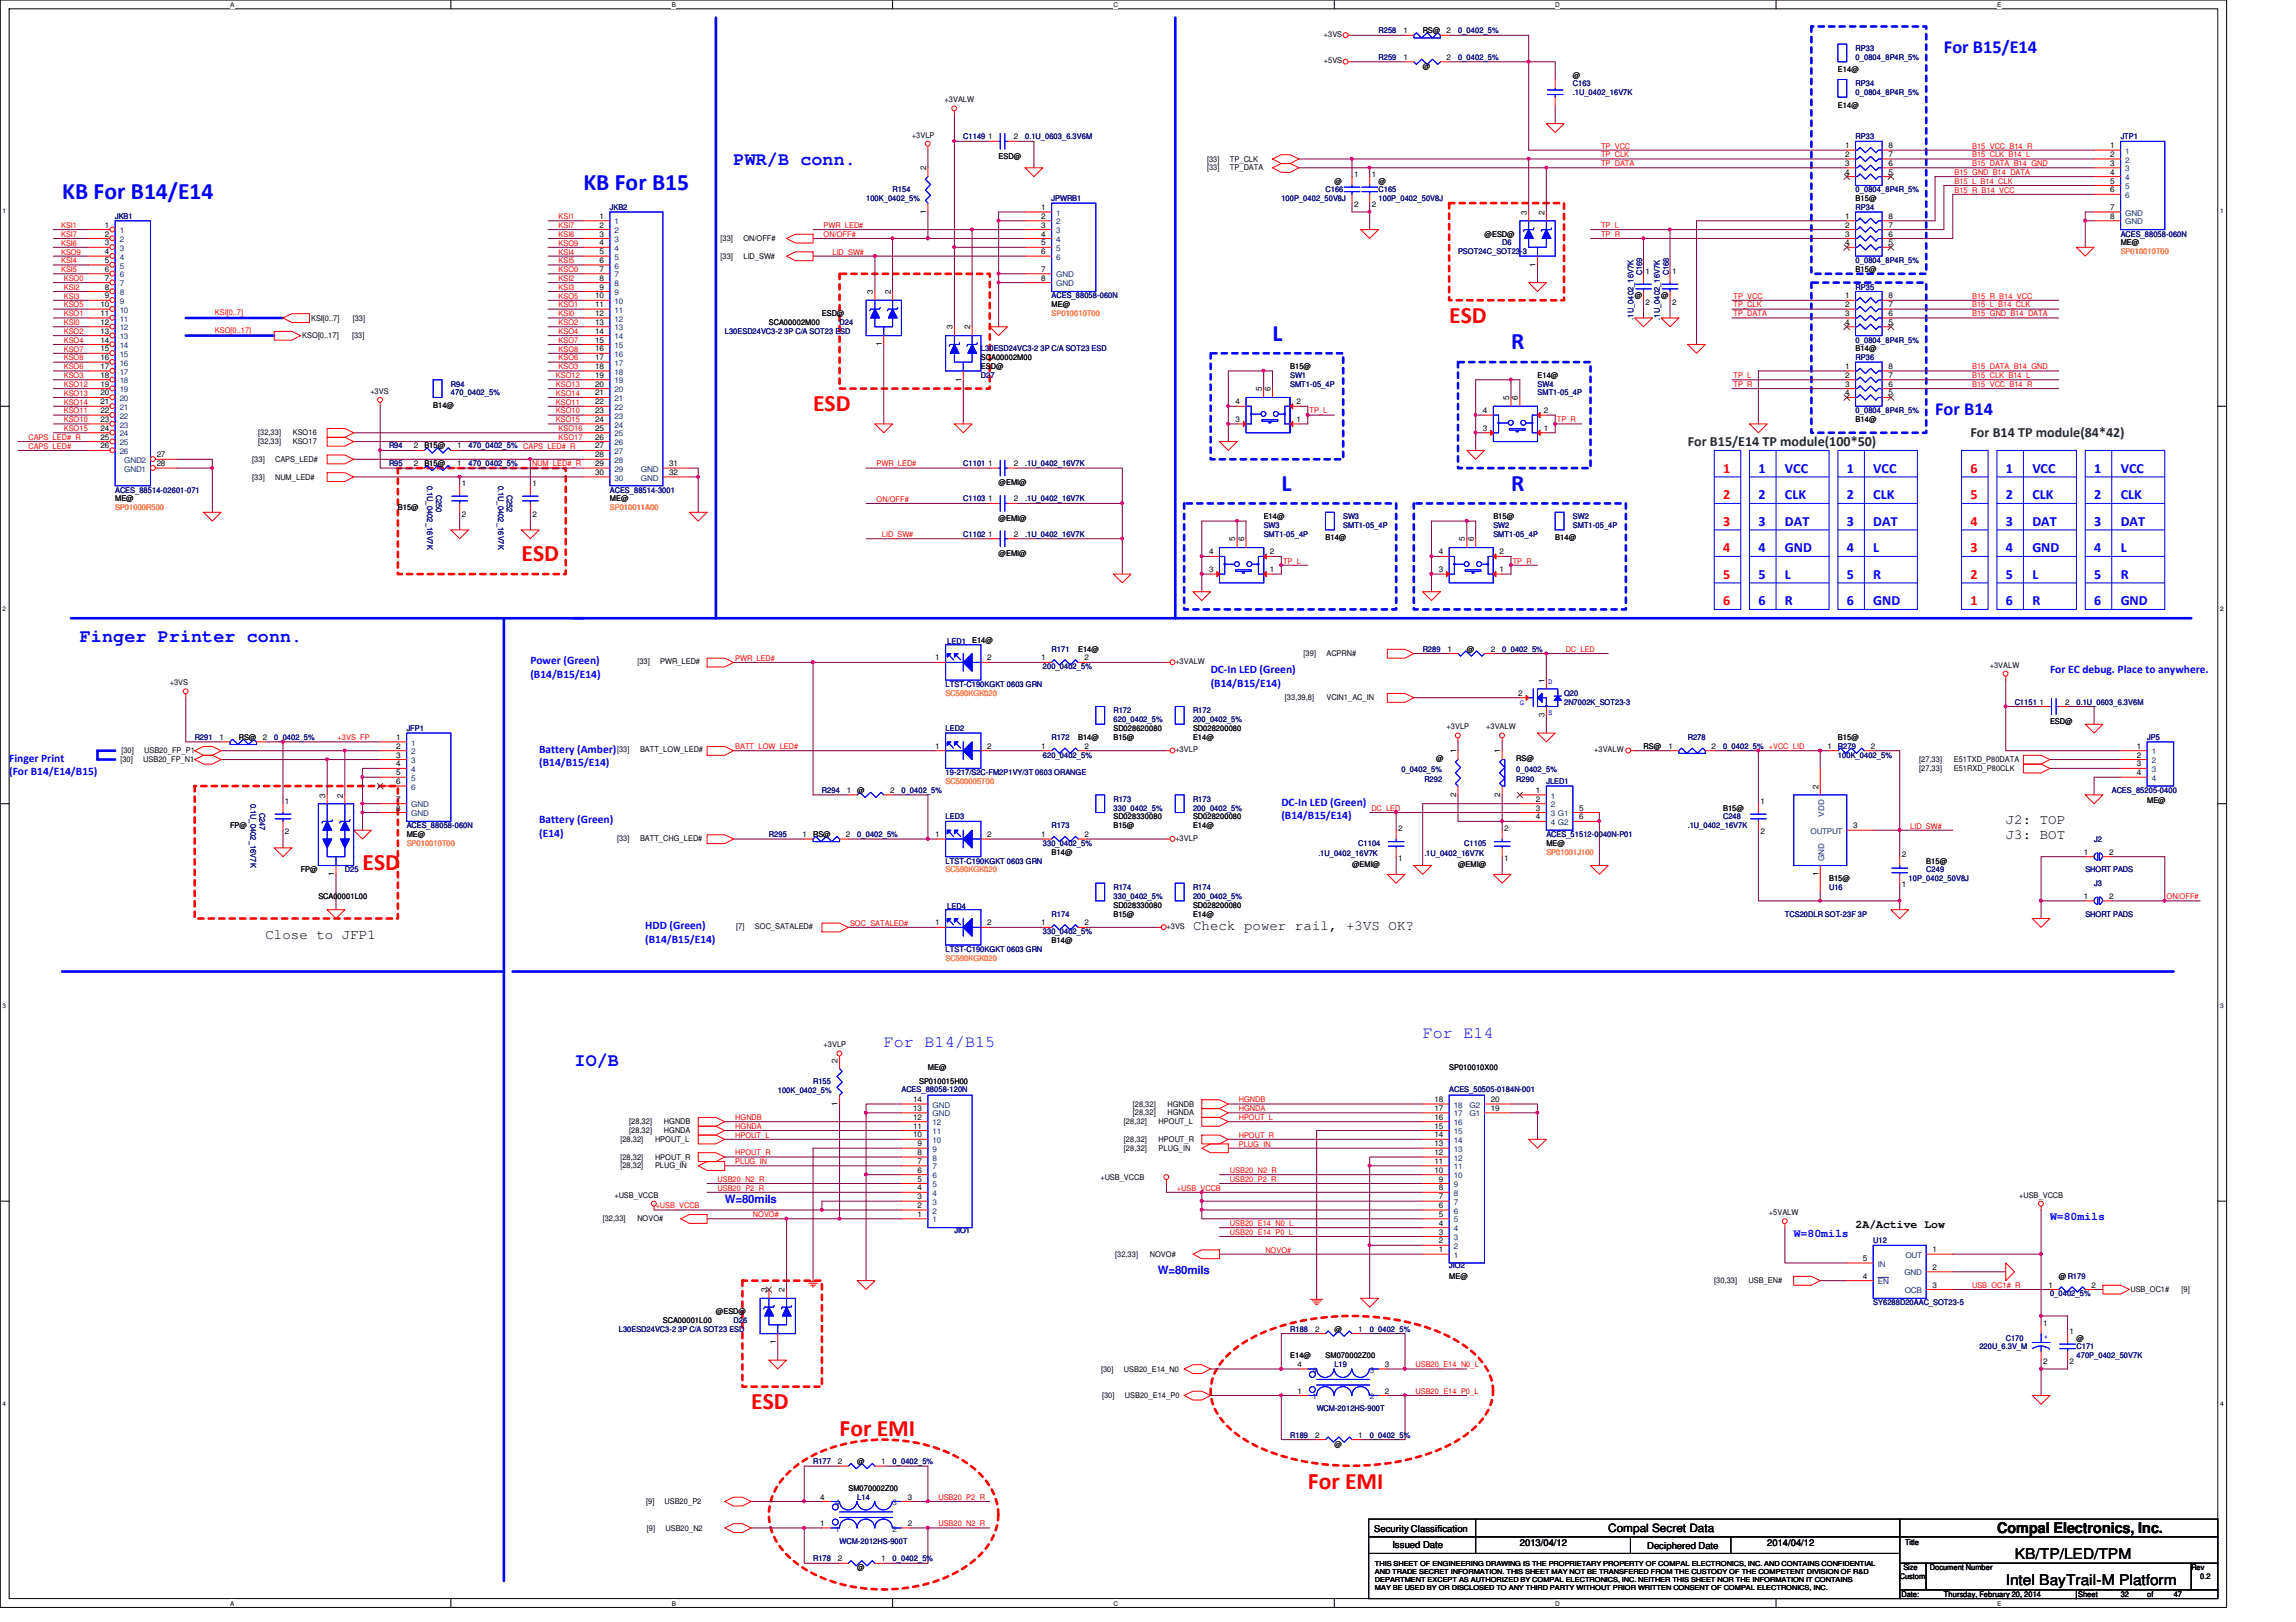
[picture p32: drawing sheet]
<svg xmlns="http://www.w3.org/2000/svg" width="297mm" height="210mm" viewBox="0 0 297 210" stroke-linecap="round" stroke-linejoin="round" font-family="sans-serif">
<defs><g id="words">
<g font-size="3" fill="#00f">
<text x="8" y="25.8">KB For B14/E14</text>
<text x="75.5" y="24.6">KB For B15</text>
<text x="164.6" y="44.1">L</text>
<text x="195.5" y="45.2">R</text>
<text x="165.8" y="63.5">L</text>
<text x="195.5" y="63.5">R</text>
</g>
<g font-size="3" fill="#f00">
<text x="187.5" y="41.8">ESD</text>
<text x="105.2" y="53.2">ESD</text>
<text x="67.5" y="72.6">ESD</text>
<text x="46.9" y="112.6">ESD</text>
<text x="97.2" y="182.4">ESD</text>
<text x="108.6" y="185.8">For EMI</text>
<text x="169.2" y="192.7">For EMI</text>
</g>
<g font-size="2.4" fill="#00f">
<text x="251.5" y="6.8">For B15/E14</text>
<text x="94.9" y="21.4">PWR/B conn.</text>
<text x="250.4" y="53.7">For B14</text>
<text x="10.3" y="83.1">Finger Printer conn.</text>
<text x="74.3" y="138">IO/B</text>
</g>
<g font-size="2.2" fill="#00f">
<text x="114.3" y="135.5">For B14/B15</text>
<text x="184.1" y="134.4">For E14</text>
</g>
<g font-size="1.9">
<text x="258.4" y="198.4">Compal Electronics, Inc.</text>
<text x="260.6" y="201.7">KB/TP/LED/TPM</text>
<text x="259.5" y="205.1">Intel BayTrail-M Platform</text>
</g>
<g font-size="1.8" fill="#008000">
<text x="218.4" y="57.7">For B15/E14 TP module(100*50)</text>
<text x="254.9" y="56.6">For B14 TP module(84*42)</text>
</g>
<g font-size="1.8" fill="#f00">
<text x="222.9" y="64.6">2</text>
<text x="222.9" y="61.2">1</text>
<text x="254.9" y="61.2">6</text>
<text x="254.9" y="64.6">5</text>
<text x="222.9" y="68">3</text>
<text x="222.9" y="71.5">4</text>
<text x="254.9" y="68">4</text>
<text x="254.9" y="71.5">3</text>
<text x="222.9" y="74.9">5</text>
<text x="254.9" y="74.9">2</text>
<text x="222.9" y="78.3">6</text>
<text x="254.9" y="78.3">1</text>
</g>
<g font-size="1.8" fill="#00f">
<text x="227.5" y="64.6">2</text>
<text x="227.5" y="61.2">1</text>
<text x="230.9" y="64.6">CLK</text>
<text x="230.9" y="61.2">VCC</text>
<text x="238.9" y="61.2">1</text>
<text x="238.9" y="64.6">2</text>
<text x="242.4" y="64.6">CLK</text>
<text x="242.4" y="61.2">VCC</text>
<text x="259.5" y="64.6">2</text>
<text x="259.5" y="61.2">1</text>
<text x="262.9" y="64.6">CLK</text>
<text x="262.9" y="61.2">VCC</text>
<text x="270.9" y="64.6">2</text>
<text x="270.9" y="61.2">1</text>
<text x="274.4" y="64.6">CLK</text>
<text x="274.4" y="61.2">VCC</text>
<text x="227.5" y="68">3</text>
<text x="227.5" y="71.5">4</text>
<text x="230.9" y="71.5">GND</text>
<text x="230.9" y="68">DAT</text>
<text x="238.9" y="71.5">4</text>
<text x="238.9" y="68">3</text>
<text x="242.4" y="71.5">L</text>
<text x="242.4" y="68">DAT</text>
<text x="259.5" y="68">3</text>
<text x="259.5" y="71.5">4</text>
<text x="262.9" y="68">DAT</text>
<text x="262.9" y="71.5">GND</text>
<text x="270.9" y="68">3</text>
<text x="270.9" y="71.5">4</text>
<text x="274.4" y="68">DAT</text>
<text x="274.4" y="71.5">L</text>
<text x="227.5" y="74.9">5</text>
<text x="230.9" y="74.9">L</text>
<text x="238.9" y="74.9">5</text>
<text x="242.4" y="74.9">R</text>
<text x="259.5" y="74.9">5</text>
<text x="262.9" y="74.9">L</text>
<text x="270.9" y="74.9">5</text>
<text x="274.4" y="74.9">R</text>
<text x="227.5" y="78.3">6</text>
<text x="230.9" y="78.3">R</text>
<text x="238.9" y="78.3">6</text>
<text x="242.4" y="78.3">GND</text>
<text x="259.5" y="78.3">6</text>
<text x="262.9" y="78.3">R</text>
<text x="270.9" y="78.3">6</text>
<text x="274.4" y="78.3">GND</text>
</g>
<g font-size="1.8">
<text x="259.5" y="106.6">J2: TOP</text>
<text x="259.5" y="108.5">J3: BOT</text>
<text x="34.3" y="121.5">Close to JFP1</text>
<text x="154.3" y="120.3">Check power rail, +3VS OK?</text>
</g>
<g font-size="1.5" fill="#00f">
<text x="68.6" y="86">Power (Green)</text>
<text x="68.6" y="87.8">(B14/B15/E14)</text>
<text x="156.6" y="87.1">DC-In LED (Green)</text>
<text x="156.6" y="88.9">(B14/B15/E14)</text>
<text x="265.2" y="87.1">For EC debug. Place to anywhere.</text>
<text x="1.2" y="98.6">Finger Print</text>
<text x="1.2" y="100.3">(For B14/E14/B15)</text>
<text x="69.8" y="97.4">Battery (Amber)</text>
<text x="69.8" y="99.2">(B14/B15/E14)</text>
<text x="69.8" y="106.6">Battery (Green)</text>
<text x="165.8" y="104.3">DC-In LED (Green)</text>
<text x="165.8" y="106">(B14/B15/E14)</text>
<text x="69.8" y="108.3">(E14)</text>
<text x="83.5" y="120.3">HDD (Green)</text>
<text x="83.5" y="122">(B14/B15/E14)</text>
<text x="93.8" y="155.7">W=80mils</text>
<text x="232.1" y="160.1">W=80mils</text>
<text x="265.2" y="157.8">W=80mils</text>
<text x="149.8" y="164.8">W=80mils</text>
</g>
<g font-size="1.5">
<text x="240.1" y="159">2A/Active Low</text>
<text x="208.1" y="198.3">Compal Secret Data</text>
</g>
<g font-size="1.2">
<text x="177.8" y="198.2">Security Classification</text>
<text x="180.2" y="200.4">Issued Date</text>
<text x="196.6" y="200">2013/04/12</text>
<text x="213.1" y="200.5">Deciphered Date</text>
<text x="228.6" y="200">2014/04/12</text>
</g>
<g font-size="1">
<text x="171.3" y="4.8">+3VS</text>
<text x="181.6" y="4.3">1</text>
<text x="184.1" y="4.3">RS@</text>
<text x="187.2" y="4.3">2</text>
<text x="171.3" y="8.2">+5VS</text>
<text x="181.6" y="7.7">1</text>
<text x="184.1" y="8.9">@</text>
<text x="187.2" y="7.7">2</text>
<text x="203.5" y="10">@</text>
<text x="237.8" y="9.4">E14@</text>
<text x="118" y="17.8">+3VLP</text>
<text x="122.2" y="13.3">+3VALW</text>
<text x="237.8" y="13.9">E14@</text>
<text x="119.8" y="22.1" transform="rotate(-90 119.8 22.1)">2</text>
<text x="127.8" y="18">1</text>
<text x="129.2" y="20.5">ESD@</text>
<text x="131.1" y="18">2</text>
<text x="156.2" y="20.9">[33]</text>
<text x="156.2" y="22.1">[33]</text>
<text x="159.1" y="20.9">TP_CLK</text>
<text x="159.1" y="22.1">TP_DATA</text>
<text x="172.6" y="23.7">@</text>
<text x="175.2" y="22.9">1</text>
<text x="177.5" y="22.9">1</text>
<text x="178.3" y="23.7">@</text>
<text x="238.7" y="19.2">1</text>
<text x="238.7" y="20.3">2</text>
<text x="238.7" y="21.5">3</text>
<text x="238.7" y="22.6">4</text>
<text x="244.3" y="19.2">8</text>
<text x="244.3" y="20.3">7</text>
<text x="244.3" y="21.5">6</text>
<text x="244.3" y="22.6">5</text>
<text x="273" y="19.2">1</text>
<text x="273" y="20.3">2</text>
<text x="273" y="21.5">3</text>
<text x="273" y="22.6">4</text>
<text x="273" y="23.7">5</text>
<text x="13.5" y="29.5">1</text>
<text x="77.6" y="28.3">1</text>
<text x="77.6" y="29.5">2</text>
<text x="119.8" y="27.7" transform="rotate(-90 119.8 27.7)">1</text>
<text x="134.7" y="27.2">1</text>
<text x="134.7" y="28.3">2</text>
<text x="134.7" y="29.5">3</text>
<text x="175.2" y="26.8">2</text>
<text x="177.5" y="26.8">2</text>
<text x="197.5" y="27.8" transform="rotate(-90 197.5 27.8)">3</text>
<text x="199.8" y="27.8" transform="rotate(-90 199.8 27.8)">2</text>
<text x="238.7" y="28.3">1</text>
<text x="238.7" y="29.5">2</text>
<text x="240.1" y="26">B15@</text>
<text x="244.3" y="28.3">8</text>
<text x="244.3" y="29.5">7</text>
<text x="273" y="24.9">6</text>
<text x="273" y="27.2">7</text>
<text x="273" y="28.3">8</text>
<text x="13.5" y="30.6">2</text>
<text x="13.5" y="31.7">3</text>
<text x="13.5" y="32.9">4</text>
<text x="13.5" y="34">5</text>
<text x="13.5" y="35.2">6</text>
<text x="77.6" y="30.6">3</text>
<text x="77.6" y="31.7">4</text>
<text x="77.6" y="32.9">5</text>
<text x="77.6" y="34">6</text>
<text x="77.6" y="35.2">7</text>
<text x="93.2" y="33.5">[33]</text>
<text x="93.2" y="31.2">[33]</text>
<text x="96.2" y="33.5">LID_SW#</text>
<text x="96.2" y="31.2">ON/OFF#</text>
<text x="134.7" y="30.6">4</text>
<text x="134.7" y="31.7">5</text>
<text x="134.7" y="32.9">6</text>
<text x="134.7" y="35.2">7</text>
<text x="192.1" y="30.6">@ESD@</text>
<text x="198.7" y="34.5" transform="rotate(-90 198.7 34.5)">1</text>
<text x="212.9" y="35.5">1</text>
<text x="216.3" y="35.5">1</text>
<text x="238.7" y="30.6">3</text>
<text x="238.7" y="31.7">4</text>
<text x="240.1" y="35.2">B15@</text>
<text x="244.3" y="30.6">6</text>
<text x="244.3" y="31.7">5</text>
<text x="274.4" y="31.7">ME@</text>
<text x="13" y="39.8">10</text>
<text x="13" y="40.9">11</text>
<text x="13.5" y="36.3">7</text>
<text x="13.5" y="37.5">8</text>
<text x="13.5" y="38.6">9</text>
<text x="40.3" y="41.5">KSI[0..7]</text>
<text x="45.6" y="41.5">[33]</text>
<text x="77" y="38.6">10</text>
<text x="77" y="39.8">11</text>
<text x="77" y="40.9">12</text>
<text x="77.6" y="36.3">8</text>
<text x="77.6" y="37.5">9</text>
<text x="106.3" y="40.9">ESD@</text>
<text x="112.9" y="38.1" transform="rotate(-90 112.9 38.1)">3</text>
<text x="115.2" y="38.1" transform="rotate(-90 115.2 38.1)">2</text>
<text x="134.7" y="36.3">8</text>
<text x="136.1" y="39.8">ME@</text>
<text x="211.5" y="38.6">@</text>
<text x="212.9" y="39.4">2</text>
<text x="214.9" y="38.6">@</text>
<text x="216.3" y="39.4">2</text>
<text x="238.7" y="38.6">1</text>
<text x="238.7" y="39.8">2</text>
<text x="238.7" y="40.9">3</text>
<text x="244.3" y="38.6">8</text>
<text x="244.3" y="39.8">7</text>
<text x="244.3" y="40.9">6</text>
<text x="13" y="42">12</text>
<text x="13" y="43.2">13</text>
<text x="13" y="44.3">14</text>
<text x="13" y="45.5">15</text>
<text x="13" y="46.6">16</text>
<text x="13" y="47.8">17</text>
<text x="39.1" y="43.8">KSO[0..17]</text>
<text x="45.5" y="43.8">[33]</text>
<text x="77" y="42">13</text>
<text x="77" y="43.2">14</text>
<text x="77" y="44.3">15</text>
<text x="77" y="45.5">16</text>
<text x="77" y="46.6">17</text>
<text x="77" y="47.8">18</text>
<text x="99.5" y="42">SCA00002M00</text>
<text x="114.1" y="44.8" transform="rotate(-90 114.1 44.8)">1</text>
<text x="123.2" y="42.6" transform="rotate(-90 123.2 42.6)">3</text>
<text x="125.5" y="42.6" transform="rotate(-90 125.5 42.6)">2</text>
<text x="126.9" y="47.8">ESD@</text>
<text x="126.9" y="46.6">SCA00002M00</text>
<text x="166.9" y="47.8">B15@</text>
<text x="238.7" y="42">4</text>
<text x="238.7" y="47.8">1</text>
<text x="240.1" y="45.5">B14@</text>
<text x="244.3" y="42">5</text>
<text x="244.3" y="47.8">8</text>
<text x="13" y="48.9">18</text>
<text x="13" y="50">19</text>
<text x="13" y="51.2">20</text>
<text x="13" y="52.3">21</text>
<text x="13" y="53.5">22</text>
<text x="47.9" y="51">+3VS</text>
<text x="56" y="52.8">B14@</text>
<text x="77" y="48.9">19</text>
<text x="77" y="50">20</text>
<text x="77" y="51.2">21</text>
<text x="77" y="52.3">22</text>
<text x="77" y="53.5">23</text>
<text x="124.4" y="49.4" transform="rotate(-90 124.4 49.4)">1</text>
<text x="159.8" y="52.3">4</text>
<text x="163.2" y="50.6" transform="rotate(-90 163.2 50.6)">5</text>
<text x="164.4" y="50.6" transform="rotate(-90 164.4 50.6)">6</text>
<text x="167.7" y="52.3">2</text>
<text x="191.9" y="53.5">4</text>
<text x="195.2" y="51.8" transform="rotate(-90 195.2 51.8)">5</text>
<text x="196.4" y="51.8" transform="rotate(-90 196.4 51.8)">6</text>
<text x="198.9" y="48.9">E14@</text>
<text x="199.7" y="53.5">2</text>
<text x="238.7" y="48.9">2</text>
<text x="238.7" y="50">3</text>
<text x="238.7" y="51.2">4</text>
<text x="244.3" y="48.9">7</text>
<text x="244.3" y="50">6</text>
<text x="244.3" y="51.2">5</text>
<text x="13" y="54.6">23</text>
<text x="13" y="55.8">24</text>
<text x="13" y="56.9">25</text>
<text x="13" y="58">26</text>
<text x="20.3" y="59.2">27</text>
<text x="32.6" y="59.8">[33]</text>
<text x="33.4" y="56.3">[32,33]</text>
<text x="33.4" y="57.5">[32,33]</text>
<text x="35.6" y="59.8">CAPS_LED#</text>
<text x="37.9" y="56.3">KSO16</text>
<text x="37.9" y="57.5">KSO17</text>
<text x="53.5" y="58">2</text>
<text x="54.9" y="58">B15@</text>
<text x="59.1" y="58">1</text>
<text x="77" y="54.6">24</text>
<text x="77" y="55.8">25</text>
<text x="77" y="56.9">26</text>
<text x="77" y="58">27</text>
<text x="77" y="59.2">28</text>
<text x="159.8" y="54.6">3</text>
<text x="167.7" y="54.6">1</text>
<text x="191.9" y="55.8">3</text>
<text x="199.7" y="55.8">1</text>
<text x="240.1" y="54.6">B14@</text>
<text x="14.9" y="64.9">ME@</text>
<text x="20.3" y="60.3">28</text>
<text x="32.6" y="62.1">[33]</text>
<text x="35.6" y="62.1">NUM_LED#</text>
<text x="53.5" y="60.3">2</text>
<text x="54.9" y="60.3">B15@</text>
<text x="59.1" y="60.3">1</text>
<text x="59.7" y="62.9">1</text>
<text x="68.9" y="62.9">1</text>
<text x="77" y="60.3">29</text>
<text x="77" y="61.5">30</text>
<text x="78.9" y="64.9">ME@</text>
<text x="86.6" y="60.3">31</text>
<text x="86.6" y="61.5">32</text>
<text x="127.8" y="60.3">1</text>
<text x="127.8" y="64.9">1</text>
<text x="129.2" y="62.8">@EMI@</text>
<text x="131.1" y="60.3">2</text>
<text x="131.1" y="64.9">2</text>
<text x="51.5" y="66">B15@</text>
<text x="59.7" y="66.8">2</text>
<text x="68.9" y="66.8">2</text>
<text x="127.8" y="69.5">1</text>
<text x="129.2" y="67.4">@EMI@</text>
<text x="129.2" y="72">@EMI@</text>
<text x="131.1" y="69.5">2</text>
<text x="156.4" y="71.8">4</text>
<text x="159.8" y="70.1" transform="rotate(-90 159.8 70.1)">5</text>
<text x="160.9" y="70.1" transform="rotate(-90 160.9 70.1)">6</text>
<text x="163.5" y="67.2">E14@</text>
<text x="164.3" y="71.8">2</text>
<text x="171.5" y="69.9">B14@</text>
<text x="186.1" y="71.8">4</text>
<text x="189.5" y="70.1" transform="rotate(-90 189.5 70.1)">5</text>
<text x="190.7" y="70.1" transform="rotate(-90 190.7 70.1)">6</text>
<text x="193.2" y="67.2">B15@</text>
<text x="194" y="71.8">2</text>
<text x="201.2" y="69.9">B14@</text>
<text x="156.4" y="74">3</text>
<text x="164.3" y="74">1</text>
<text x="186.1" y="74">3</text>
<text x="194" y="74">1</text>
<text x="125.8" y="83.2">E14@</text>
<text x="22" y="88.7">+3VS</text>
<text x="82.5" y="85.9">[33]</text>
<text x="85.4" y="85.9">PWR_LED#</text>
<text x="121" y="85.5">1</text>
<text x="127.7" y="85.5">2</text>
<text x="134.7" y="85.5">1</text>
<text x="139.5" y="84.3">E14@</text>
<text x="140.3" y="85.5">2</text>
<text x="152.1" y="85.9">+3VALW</text>
<text x="168.7" y="84.9">[39]</text>
<text x="171.6" y="84.9">ACPRN#</text>
<text x="187.3" y="84.3">1</text>
<text x="189.8" y="84.3">@</text>
<text x="192.9" y="84.3">2</text>
<text x="199.8" y="88.3" transform="rotate(-90 199.8 88.3)">1</text>
<text x="257.4" y="86.4">+3VALW</text>
<text x="28.4" y="95.8">1</text>
<text x="30.9" y="95.8">RS@</text>
<text x="34" y="95.8">2</text>
<text x="51.3" y="95.8">1</text>
<text x="139.5" y="95.8">B14@</text>
<text x="144.1" y="95.8">B15@</text>
<text x="144.1" y="94.6">SD028620080</text>
<text x="154.3" y="95.8">E14@</text>
<text x="154.3" y="94.6">SD028200080</text>
<text x="166.2" y="90.6">[33,39,8]</text>
<text x="171.6" y="90.6">VCIN1_AC_IN</text>
<text x="187.2" y="94.4">+3VLP</text>
<text x="192.3" y="94.4">+3VALW</text>
<text x="196.4" y="90">2</text>
<text x="199.8" y="92.8" transform="rotate(-90 199.8 92.8)">3</text>
<text x="237.8" y="95.8">B15@</text>
<text x="263.9" y="91.2">1</text>
<text x="265.2" y="93.7">ESD@</text>
<text x="267.2" y="91.2">2</text>
<text x="15.6" y="98.6">[30]</text>
<text x="15.7" y="97.5">[30]</text>
<text x="18.5" y="98.6">USB20_FP_N1</text>
<text x="18.7" y="97.5">USB20_FP_P1</text>
<text x="51.3" y="96.9">2</text>
<text x="51.3" y="98">3</text>
<text x="51.3" y="99.2">4</text>
<text x="51.3" y="100.3">5</text>
<text x="51.3" y="101.5">6</text>
<text x="79.8" y="97.4">[33]</text>
<text x="82.8" y="97.4">BATT_LOW_LED#</text>
<text x="121" y="96.9">1</text>
<text x="127.7" y="96.9">2</text>
<text x="134.7" y="96.9">1</text>
<text x="140.3" y="96.9">2</text>
<text x="152.1" y="97.4">+3VLP</text>
<text x="185.8" y="98.5">@</text>
<text x="188.4" y="97.5" transform="rotate(-90 188.4 97.5)">1</text>
<text x="194.1" y="97.5" transform="rotate(-90 194.1 97.5)">1</text>
<text x="196.2" y="98.5">RS@</text>
<text x="206.2" y="97.4">+3VALW</text>
<text x="212.6" y="96.9">RS@</text>
<text x="215.9" y="96.9">1</text>
<text x="221.4" y="96.9">2</text>
<text x="236.4" y="96.9">1</text>
<text x="242" y="96.9">2</text>
<text x="248.3" y="99.8">[27,33]</text>
<text x="248.3" y="98.6">[27,33]</text>
<text x="252.8" y="99.8">E51RXD_P80CLK</text>
<text x="252.8" y="98.6">E51TXD_P80DATA</text>
<text x="276.4" y="96.9">1</text>
<text x="276.4" y="98">2</text>
<text x="276.4" y="99.2">3</text>
<text x="276.4" y="100.3">4</text>
<text x="29.8" y="107.2">FP@</text>
<text x="36.9" y="104.1">1</text>
<text x="36.9" y="108">2</text>
<text x="42.1" y="103.2" transform="rotate(-90 42.1 103.2)">3</text>
<text x="44.4" y="103.2" transform="rotate(-90 44.4 103.2)">2</text>
<text x="51.3" y="103.8">7</text>
<text x="51.3" y="104.9">8</text>
<text x="109.6" y="102.6">1</text>
<text x="110.9" y="102.6">@</text>
<text x="115.1" y="102.6">2</text>
<text x="144.1" y="107.2">B15@</text>
<text x="144.1" y="106">SD028330080</text>
<text x="154.3" y="107.2">E14@</text>
<text x="154.3" y="106">SD028200080</text>
<text x="180.9" y="107.5">2</text>
<text x="188.4" y="103.1" transform="rotate(-90 188.4 103.1)">2</text>
<text x="194.1" y="103.1" transform="rotate(-90 194.1 103.1)">2</text>
<text x="194.6" y="107.5">2</text>
<text x="198.7" y="102.6">1</text>
<text x="198.7" y="103.8">2</text>
<text x="198.7" y="104.9">3</text>
<text x="198.7" y="106">4</text>
<text x="204.3" y="104.9">5</text>
<text x="204.3" y="106">6</text>
<text x="222.9" y="104.9">B15@</text>
<text x="227.7" y="104.1">1</text>
<text x="227.7" y="108">2</text>
<text x="235.2" y="102.1" transform="rotate(-90 235.2 102.1)">2</text>
<text x="239.7" y="107.2">3</text>
<text x="277.8" y="104">ME@</text>
<text x="38.9" y="112.9">FP@</text>
<text x="43.2" y="113.4" transform="rotate(-90 43.2 113.4)">1</text>
<text x="52.6" y="108.3">ME@</text>
<text x="79.8" y="108.8">[33]</text>
<text x="82.8" y="108.8">BATT_CHG_LED#</text>
<text x="103.8" y="108.3">1</text>
<text x="105.2" y="108.3">RS@</text>
<text x="109.4" y="108.3">2</text>
<text x="121" y="108.3">1</text>
<text x="127.7" y="108.3">2</text>
<text x="134.7" y="108.3">1</text>
<text x="136.1" y="110.6">B14@</text>
<text x="140.3" y="108.3">2</text>
<text x="152.1" y="108.8">+3VLP</text>
<text x="174.9" y="112.2">@EMI@</text>
<text x="180.9" y="111.4">1</text>
<text x="188.6" y="112.2">@EMI@</text>
<text x="194.6" y="111.4">1</text>
<text x="200.1" y="109.5">ME@</text>
<text x="235.2" y="113.4" transform="rotate(-90 235.2 113.4)">1</text>
<text x="246" y="111">2</text>
<text x="249.2" y="111.8">B15@</text>
<text x="269.6" y="110.6">1</text>
<text x="272.9" y="110.6">2</text>
<text x="41.2" y="116.3">SCA00001L00</text>
<text x="121" y="119.8">1</text>
<text x="127.7" y="119.8">2</text>
<text x="134.7" y="119.8">1</text>
<text x="140.3" y="119.8">2</text>
<text x="144.1" y="118.6">B15@</text>
<text x="144.1" y="117.5">SD028330080</text>
<text x="154.3" y="118.6">E14@</text>
<text x="154.3" y="117.5">SD028200080</text>
<text x="236.6" y="114">B15@</text>
<text x="246" y="114.9">1</text>
<text x="269.6" y="116.3">1</text>
<text x="272.9" y="116.3">2</text>
<text x="95.2" y="120.2">[7]</text>
<text x="97.7" y="120.2">SOC_SATALED#</text>
<text x="136.1" y="122">B14@</text>
<text x="150.9" y="120.2">+3VS</text>
<text x="106.5" y="135.6">+3VLP</text>
<text x="108.4" y="137.5" transform="rotate(-90 108.4 137.5)">2</text>
<text x="108.4" y="143.1" transform="rotate(-90 108.4 143.1)">1</text>
<text x="118.1" y="143.8">13</text>
<text x="118.1" y="142.6">14</text>
<text x="118.9" y="140.3">SP010015H00</text>
<text x="120.1" y="138.5">ME@</text>
<text x="146.6" y="143.2">[28,32]</text>
<text x="151" y="143.2">HGNDB</text>
<text x="185.6" y="143.8">17</text>
<text x="185.6" y="142.6">18</text>
<text x="187.5" y="138.5">SP010010X00</text>
<text x="192.9" y="143.8">19</text>
<text x="192.9" y="142.6">20</text>
<text x="80.3" y="147.8">[28,32]</text>
<text x="81.4" y="146.6">[28,32]</text>
<text x="81.4" y="145.5">[28,32]</text>
<text x="84.7" y="147.8">HPOUT_L</text>
<text x="85.9" y="146.6">HGNDA</text>
<text x="85.9" y="145.5">HGNDB</text>
<text x="118.1" y="147.2">10</text>
<text x="118.1" y="146">11</text>
<text x="118.1" y="144.9">12</text>
<text x="118.7" y="149.5">8</text>
<text x="118.7" y="148.3">9</text>
<text x="145.4" y="145.5">[28,32]</text>
<text x="145.4" y="147.8">[28,32]</text>
<text x="145.4" y="148.9">[28,32]</text>
<text x="146.6" y="144.4">[28,32]</text>
<text x="149.9" y="145.5">HPOUT_L</text>
<text x="149.9" y="147.8">HPOUT_R</text>
<text x="149.9" y="148.9">PLUG_IN</text>
<text x="151" y="144.4">HGNDA</text>
<text x="185.6" y="149.5">12</text>
<text x="185.6" y="148.3">13</text>
<text x="185.6" y="147.2">14</text>
<text x="185.6" y="146">15</text>
<text x="185.6" y="144.9">16</text>
<text x="79.5" y="155">+USB_VCCB</text>
<text x="80.3" y="150.1">[28,32]</text>
<text x="80.3" y="151.2">[28,32]</text>
<text x="84.7" y="150.1">HPOUT_R</text>
<text x="84.7" y="151.2">PLUG_IN</text>
<text x="118.7" y="155.2">3</text>
<text x="118.7" y="154.1">4</text>
<text x="118.7" y="152.9">5</text>
<text x="118.7" y="151.8">6</text>
<text x="118.7" y="150.6">7</text>
<text x="142.4" y="152.7">+USB_VCCB</text>
<text x="185.6" y="151.8">10</text>
<text x="185.6" y="150.6">11</text>
<text x="186.1" y="155.2">7</text>
<text x="186.1" y="154.1">8</text>
<text x="186.1" y="152.9">9</text>
<text x="261.2" y="155">+USB_VCCB</text>
<text x="78" y="158.1">[32,33]</text>
<text x="82.5" y="158.1">NOVO#</text>
<text x="118.7" y="157.5">1</text>
<text x="118.7" y="156.3">2</text>
<text x="186.1" y="160.9">2</text>
<text x="186.1" y="159.8">3</text>
<text x="186.1" y="158.6">4</text>
<text x="186.1" y="157.5">5</text>
<text x="186.1" y="156.3">6</text>
<text x="228.9" y="157.3">+5VALW</text>
<text x="99.2" y="167.2" transform="rotate(-90 99.2 167.2)">3</text>
<text x="101.5" y="167.2" transform="rotate(-90 101.5 167.2)">2</text>
<text x="144.3" y="162.6">[32,33]</text>
<text x="148.8" y="162.6">NOVO#</text>
<text x="186.1" y="162.1">1</text>
<text x="187.5" y="165.5">ME@</text>
<text x="221.8" y="166.1">[30,33]</text>
<text x="226.2" y="166.1">USB_EN#</text>
<text x="241" y="163.2">5</text>
<text x="241" y="165.5">4</text>
<text x="250" y="166.6">3</text>
<text x="250" y="162.1">1</text>
<text x="250" y="164.3">2</text>
<text x="265" y="166.6">1</text>
<text x="266.4" y="165.5">@R179</text>
<text x="270.6" y="166.6">2</text>
<text x="275.6" y="167.2">USB_OC1#</text>
<text x="282.2" y="167.2">[9]</text>
<text x="85.8" y="171.2">SCA00001L00</text>
<text x="92.6" y="170.1">@ESD@</text>
<text x="100.4" y="174" transform="rotate(-90 100.4 174)">1</text>
<text x="170.1" y="172.3">2</text>
<text x="172.6" y="172.3">@</text>
<text x="175.7" y="172.3">1</text>
<text x="264.3" y="171.5">1</text>
<text x="267.8" y="172.7">1</text>
<text x="268.6" y="173.5">@</text>
<text x="142.4" y="177.5">[30]</text>
<text x="145.4" y="177.5">USB20_E14_N0</text>
<text x="166.9" y="175.8">E14@</text>
<text x="167.8" y="176.9">4</text>
<text x="171.5" y="175.8">SM070002Z00</text>
<text x="179.2" y="176.9">3</text>
<text x="264.3" y="176.6">2</text>
<text x="267.8" y="176.6">2</text>
<text x="142.6" y="180.9">[30]</text>
<text x="145.5" y="180.9">USB20_E14_P0</text>
<text x="167.8" y="180.3">1</text>
<text x="179.2" y="180.3">2</text>
<text x="108.4" y="189.5">2</text>
<text x="110.9" y="189.5">@</text>
<text x="114" y="189.5">1</text>
<text x="170.1" y="186.1">2</text>
<text x="172.6" y="187.2">@</text>
<text x="175.7" y="186.1">1</text>
<text x="83.6" y="194.6">[9]</text>
<text x="86" y="194.6">USB20_P2</text>
<text x="106.1" y="197.5">1</text>
<text x="106.1" y="194.1">4</text>
<text x="109.8" y="192.9">SM070002Z00</text>
<text x="117.4" y="194.1">3</text>
<text x="117.4" y="197.5">2</text>
<text x="83.7" y="198.1">[9]</text>
<text x="86.1" y="198.1">USB20_N2</text>
<text x="108.4" y="202.1">2</text>
<text x="110.9" y="203.2">@</text>
<text x="114" y="202.1">1</text>
<text x="246.2" y="203.2">Size</text>
<text x="246.5" y="199.9">Title</text>
<text x="249.7" y="203.2">Document Number</text>
<text x="283.5" y="203.2">Rev</text>
<text x="245.8" y="204.3">Custom</text>
<text x="246" y="206.6">Date:</text>
<text x="251.5" y="206.6">Thursday, February 20, 2014</text>
<text x="268.9" y="206.6">Sheet</text>
<text x="274.4" y="206.6">32</text>
<text x="277.8" y="206.6">of</text>
<text x="281.2" y="206.6">47</text>
<text x="284.6" y="204.3">0.2</text>
</g>
<g font-size="1" fill="#000080">
<text x="178.3" y="4.3">R258</text>
<text x="188.6" y="4.3">0_0402_5%</text>
<text x="178.3" y="7.7">R259</text>
<text x="188.6" y="7.7">0_0402_5%</text>
<text x="203.5" y="11.2">C163</text>
<text x="240.1" y="6.6">RP33</text>
<text x="240.1" y="7.7">0_0804_8P4R_5%</text>
<text x="240.1" y="11.2">RP34</text>
<text x="203.5" y="12.3">.1U_0402_16V7K</text>
<text x="240.1" y="12.3">0_0804_8P4R_5%</text>
<text x="124.6" y="18">C1149</text>
<text x="132.6" y="18">0.1U_0603_6.3V6M</text>
<text x="240.1" y="18">RP33</text>
<text x="274.4" y="18">JTP1</text>
<text x="14.9" y="28.3">JKB1</text>
<text x="78.9" y="27.2">JKB2</text>
<text x="112.1" y="26">100K_0402_5%</text>
<text x="115.5" y="24.9">R154</text>
<text x="136.1" y="26">JPWRB1</text>
<text x="165.8" y="26">100P_0402_50V8J</text>
<text x="171.5" y="24.9">C166</text>
<text x="178.3" y="24.9">C165</text>
<text x="178.3" y="26">100P_0402_50V8J</text>
<text x="240.1" y="24.9">0_0804_8P4R_5%</text>
<text x="240.1" y="27.2">RP34</text>
<text x="188.6" y="32.9">PSOT24C_SOT23-3</text>
<text x="194.3" y="31.7">D6</text>
<text x="212.5" y="35.6" transform="rotate(-90 212.5 35.6)">C169</text>
<text x="215.9" y="35.6" transform="rotate(-90 215.9 35.6)">C168</text>
<text x="240.1" y="34">0_0804_8P4R_5%</text>
<text x="274.4" y="30.6">ACES_88058-060N</text>
<text x="136.1" y="38.6">ACES_88058-060N</text>
<text x="211.3" y="41.4" transform="rotate(-90 211.3 41.4)">.1U_0402_16V7K</text>
<text x="214.8" y="41.4" transform="rotate(-90 214.8 41.4)">.1U_0402_16V7K</text>
<text x="240.1" y="37.5">RP35</text>
<text x="93.8" y="43.2">L30ESD24VC3-2 3P C/A SOT23 ESD</text>
<text x="108.6" y="42">D24</text>
<text x="126.9" y="45.5">L30ESD24VC3-2 3P C/A SOT23 ESD</text>
<text x="240.1" y="44.3">0_0804_8P4R_5%</text>
<text x="240.1" y="46.6">RP36</text>
<text x="58.3" y="50">R94</text>
<text x="58.3" y="51.2">470_0402_5%</text>
<text x="126.9" y="48.9">D27</text>
<text x="166.9" y="48.9">SW1</text>
<text x="166.9" y="50">SMT1-05_4P</text>
<text x="198.9" y="50">SW4</text>
<text x="198.9" y="51.2">SMT1-05_4P</text>
<text x="240.1" y="53.5">0_0804_8P4R_5%</text>
<text x="50.3" y="58">R94</text>
<text x="60.6" y="58">470_0402_5%</text>
<text x="14.9" y="63.8">ACES_88514-02601-071</text>
<text x="50.3" y="60.3">R95</text>
<text x="55.3" y="62.9" transform="rotate(90 55.3 62.9)">0.1U_0402_16V7K</text>
<text x="56.4" y="64" transform="rotate(90 56.4 64)">C250</text>
<text x="60.6" y="60.3">470_0402_5%</text>
<text x="64.4" y="62.9" transform="rotate(90 64.4 62.9)">0.1U_0402_16V7K</text>
<text x="65.6" y="64" transform="rotate(90 65.6 64)">C252</text>
<text x="78.9" y="63.8">ACES_88514-3001</text>
<text x="124.6" y="60.3">C1101</text>
<text x="124.6" y="64.9">C1103</text>
<text x="132.6" y="60.3">.1U_0402_16V7K</text>
<text x="132.6" y="64.9">.1U_0402_16V7K</text>
<text x="124.6" y="69.5">C1102</text>
<text x="132.6" y="69.5">.1U_0402_16V7K</text>
<text x="163.5" y="68.3">SW3</text>
<text x="163.5" y="69.5">SMT1-05_4P</text>
<text x="173.8" y="67.2">SW3</text>
<text x="173.8" y="68.3">SMT1-05_4P</text>
<text x="193.2" y="68.3">SW2</text>
<text x="193.2" y="69.5">SMT1-05_4P</text>
<text x="203.5" y="67.2">SW2</text>
<text x="203.5" y="68.3">SMT1-05_4P</text>
<text x="122.6" y="83.3">LED1</text>
<text x="122.3" y="88.9">LTST-C190KGKT 0603 GRN</text>
<text x="134.9" y="86.6">200_0402_5%</text>
<text x="136.1" y="84.3">R171</text>
<text x="184.1" y="84.3">R289</text>
<text x="194.3" y="84.3">0_0402_5%</text>
<text x="25.2" y="95.8">R291</text>
<text x="35.5" y="95.8">0_0402_5%</text>
<text x="52.6" y="94.6">JFP1</text>
<text x="122.3" y="94.6">LED2</text>
<text x="136.1" y="95.8">R172</text>
<text x="144.1" y="92.3">R172</text>
<text x="144.1" y="93.5">620_0402_5%</text>
<text x="154.3" y="92.3">R172</text>
<text x="154.3" y="93.5">200_0402_5%</text>
<text x="202.3" y="90">Q20</text>
<text x="202.3" y="91.2">2N7002K_SOT23-3</text>
<text x="218.4" y="95.8">R278</text>
<text x="260.6" y="91.2">C1151</text>
<text x="268.6" y="91.2">0.1U_0603_6.3V6M</text>
<text x="277.8" y="95.8">JP5</text>
<text x="122.3" y="100.3">19-217/S2C-FM2P1VY/3T 0603 ORANGE</text>
<text x="134.9" y="98">620_0402_5%</text>
<text x="181.3" y="99.9">0_0402_5%</text>
<text x="184.3" y="101.3">R292</text>
<text x="196.2" y="101.3">R290</text>
<text x="196.2" y="99.9">0_0402_5%</text>
<text x="200.1" y="101.5">JLED1</text>
<text x="222.9" y="96.9">0_0402_5% +VCC_LID</text>
<text x="237.8" y="96.9">R279</text>
<text x="237.8" y="98">100K_0402_5%</text>
<text x="32.4" y="104" transform="rotate(90 32.4 104)">0.1U_0402_16V7K</text>
<text x="33.6" y="105.2" transform="rotate(90 33.6 105.2)">C247</text>
<text x="52.6" y="107.2">ACES_88058-060N</text>
<text x="106.3" y="102.6">R294</text>
<text x="116.6" y="102.6">0_0402_5%</text>
<text x="122.3" y="106">LED3</text>
<text x="136.1" y="107.2">R173</text>
<text x="144.1" y="103.8">R173</text>
<text x="144.1" y="104.9">330_0402_5%</text>
<text x="154.3" y="103.8">R173</text>
<text x="154.3" y="104.9">200_0402_5%</text>
<text x="218.4" y="107.2">.1U_0402_16V7K</text>
<text x="222.9" y="106">C248</text>
<text x="273.2" y="102.6">ACES_85205-0400</text>
<text x="44.6" y="112.9">D25</text>
<text x="99.5" y="108.3">R295</text>
<text x="110.9" y="108.3">0_0402_5%</text>
<text x="122.3" y="111.8">LTST-C190KGKT 0603 GRN</text>
<text x="134.9" y="109.5">330_0402_5%</text>
<text x="170.6" y="110.8">.1U_0402_16V7K</text>
<text x="175.7" y="109.5">C1104</text>
<text x="184.3" y="110.8">.1U_0402_16V7K</text>
<text x="189.4" y="109.5">C1105</text>
<text x="200.1" y="108.3">ACES_51512-0040N-P01</text>
<text x="249.2" y="112.9">C249</text>
<text x="269.8" y="112.9">SHORT PADS</text>
<text x="270.9" y="108.9">J2</text>
<text x="122.6" y="117.6">LED4</text>
<text x="136.1" y="118.6">R174</text>
<text x="144.1" y="115.2">R174</text>
<text x="144.1" y="116.3">330_0402_5%</text>
<text x="154.3" y="115.2">R174</text>
<text x="154.3" y="116.3">200_0402_5%</text>
<text x="230.9" y="118.6">TCS20DLR SOT-23F 3P</text>
<text x="236.6" y="115.2">U16</text>
<text x="246.9" y="114">10P_0402_50V8J</text>
<text x="269.8" y="118.6">SHORT PADS</text>
<text x="270.9" y="114.6">J3</text>
<text x="122.3" y="123.2">LTST-C190KGKT 0603 GRN</text>
<text x="134.9" y="120.9">330_0402_5%</text>
<text x="100.6" y="141.5">100K_0402_5%</text>
<text x="105.2" y="140.3">R155</text>
<text x="116.6" y="141.3">ACES_88058-120N</text>
<text x="187.5" y="141.3">ACES_50505-0184N-001</text>
<text x="123.5" y="159.6">JIO1</text>
<text x="242.4" y="160.9">U12</text>
<text x="187.5" y="164.1">JIO2</text>
<text x="265.2" y="167.8">0_0402_5%</text>
<text x="80" y="172.3">L30ESD24VC3-2 3P C/A SOT23 ESD</text>
<text x="94.9" y="171.2">D26</text>
<text x="166.9" y="172.3">R188</text>
<text x="177.2" y="172.3">0_0402_5%</text>
<text x="242.4" y="168.9">SY6288D20AAC_SOT23-5</text>
<text x="259.5" y="173.5">C170</text>
<text x="172.6" y="176.9">L19</text>
<text x="256.1" y="174.6">220U_6.3V_M</text>
<text x="268.6" y="174.6">C171</text>
<text x="268.6" y="175.8">470P_0402_50V7K</text>
<text x="170.3" y="182.6">WCM-2012HS-900T</text>
<text x="105.2" y="189.5">R177</text>
<text x="115.5" y="189.5">0_0402_5%</text>
<text x="166.9" y="186.1">R189</text>
<text x="177.2" y="186.1">0_0402_5%</text>
<text x="110.9" y="194.1">L14</text>
<text x="105.2" y="202.1">R178</text>
<text x="108.6" y="199.8">WCM-2012HS-900T</text>
<text x="115.5" y="202.1">0_0402_5%</text>
</g>
<g font-size="1" fill="#f00">
<text x="207.1" y="19.2">TP_VCC</text>
<text x="207.1" y="20.4">TP_CLK</text>
<text x="207.1" y="21.5">TP_DATA</text>
<text x="252.9" y="23.8">B15_L_B14_CLK</text>
<text x="252.9" y="22.6">B15_GND_B14_DATA</text>
<text x="255.1" y="19.2">B15_VCC_B14_R</text>
<text x="255.1" y="20.4">B15_CLK_B14_L</text>
<text x="255.1" y="21.5">B15_DATA_B14_GND</text>
<text x="7.9" y="29.5">KSI1</text>
<text x="72.3" y="28.4">KSI1</text>
<text x="72.3" y="29.5">KSI7</text>
<text x="106.5" y="29.5">PWR_LED#</text>
<text x="207.1" y="29.5">TP_L</text>
<text x="252.9" y="24.9">B15_R_B14_VCC</text>
<text x="7.9" y="35.2">KSI5</text>
<text x="7.9" y="34.1">KSI4</text>
<text x="7.9" y="32.9">KSO9</text>
<text x="7.9" y="31.8">KSI6</text>
<text x="7.9" y="30.6">KSI7</text>
<text x="72.3" y="30.6">KSI6</text>
<text x="72.3" y="31.8">KSO9</text>
<text x="72.3" y="32.9">KSI4</text>
<text x="72.3" y="34.1">KSI5</text>
<text x="72.3" y="35.2">KSO0</text>
<text x="106.5" y="30.6">ON/OFF#</text>
<text x="107.7" y="32.9">LID_SW#</text>
<text x="207.1" y="30.6">TP_R</text>
<text x="8.3" y="40.9">KSO1</text>
<text x="8.3" y="39.8">KSO5</text>
<text x="8.3" y="38.7">KSI3</text>
<text x="8.3" y="37.5">KSI2</text>
<text x="8.3" y="36.4">KSO0</text>
<text x="27.8" y="40.8">KSI[0..7]</text>
<text x="72.3" y="36.4">KSI2</text>
<text x="72.3" y="37.5">KSI3</text>
<text x="72.3" y="38.7">KSO5</text>
<text x="72.3" y="39.8">KSO1</text>
<text x="72.3" y="40.9">KSI0</text>
<text x="224.3" y="38.7">TP_VCC</text>
<text x="224.3" y="39.8">TP_CLK</text>
<text x="224.3" y="40.9">TP_DATA</text>
<text x="255.1" y="38.7">B15_R_B14_VCC</text>
<text x="255.1" y="39.8">B15_L_B14_CLK</text>
<text x="255.1" y="40.9">B15_GND_B14_DATA</text>
<text x="8.3" y="44.4">KSO4</text>
<text x="8.3" y="43.2">KSO2</text>
<text x="8.3" y="45.5">KSO7</text>
<text x="8.3" y="47.8">KSO6</text>
<text x="8.3" y="46.7">KSO8</text>
<text x="8.3" y="42.1">KSI0</text>
<text x="27.8" y="43.1">KSO[0..17]</text>
<text x="72.3" y="46.7">KSO6</text>
<text x="72.3" y="42.1">KSO2</text>
<text x="72.3" y="43.2">KSO4</text>
<text x="72.3" y="44.4">KSO7</text>
<text x="72.3" y="45.5">KSO8</text>
<text x="72.3" y="47.8">KSO3</text>
<text x="255.1" y="47.8">B15_DATA_B14_GND</text>
<text x="8.3" y="53.5">KSO11</text>
<text x="8.3" y="51.2">KSO13</text>
<text x="8.3" y="48.9">KSO3</text>
<text x="8.3" y="52.4">KSO14</text>
<text x="8.3" y="50.1">KSO12</text>
<text x="71.9" y="48.9">KSO12</text>
<text x="71.9" y="50.1">KSO13</text>
<text x="71.9" y="51.2">KSO14</text>
<text x="71.9" y="52.4">KSO11</text>
<text x="71.9" y="53.5">KSO10</text>
<text x="169.4" y="53.5">TP_L</text>
<text x="224.3" y="48.9">TP_L</text>
<text x="224.3" y="50.1">TP_R</text>
<text x="255.1" y="48.9">B15_CLK_B14_L</text>
<text x="255.1" y="50.1">B15_VCC_B14_R</text>
<text x="3.7" y="58.1">CAPS_LED#</text>
<text x="3.7" y="56.9">CAPS_LED#_R</text>
<text x="8.3" y="55.8">KSO15</text>
<text x="8.3" y="54.7">KSO10</text>
<text x="67.7" y="58.1">CAPS_LED#_R</text>
<text x="71.9" y="54.7">KSO15</text>
<text x="72.3" y="56.9">KSO17</text>
<text x="72.3" y="55.8">KSO16</text>
<text x="201.4" y="54.7">TP_R</text>
<text x="68.8" y="60.4">NUM_LED#_R</text>
<text x="113.4" y="60.4">PWR_LED#</text>
<text x="113.4" y="64.9">ON/OFF#</text>
<text x="114.1" y="69.5">LID_SW#</text>
<text x="166" y="72.9">TP_L</text>
<text x="195.7" y="72.9">TP_R</text>
<text x="95.1" y="85.5">PWR_LED#</text>
<text x="202.6" y="84.4">DC_LED</text>
<text x="43.7" y="95.8">+3VS_FP</text>
<text x="95.1" y="96.9">BATT_LOW_LED#</text>
<text x="177.4" y="104.9">DC_LED</text>
<text x="247.1" y="107.2">LID_SW#</text>
<text x="110" y="119.8">SOC_SATALED#</text>
<text x="280.3" y="116.4">ON/OFF#</text>
<text x="160.3" y="142.7">HGNDB</text>
<text x="160.3" y="143.8">HGNDA</text>
<text x="95.1" y="144.9">HGNDB</text>
<text x="95.1" y="147.2">HPOUT_L</text>
<text x="95.1" y="149.5">HPOUT_R</text>
<text x="95.1" y="146.1">HGNDA</text>
<text x="160.3" y="148.4">PLUG_IN</text>
<text x="160.3" y="147.2">HPOUT_R</text>
<text x="160.3" y="144.9">HPOUT_L</text>
<text x="92.8" y="153">USB20_N2_R</text>
<text x="92.8" y="154.1">USB20_P2_R</text>
<text x="95.1" y="150.7">PLUG_IN</text>
<text x="152.3" y="154.1">+USB_VCCB</text>
<text x="159.1" y="153">USB20_P2_R</text>
<text x="159.1" y="151.8">USB20_N2_R</text>
<text x="84.8" y="156.4">+USB_VCCB</text>
<text x="97.4" y="157.5">NOVO#</text>
<text x="159.1" y="158.7">USB20_E14_N0_L</text>
<text x="159.1" y="159.8">USB20_E14_P0_L</text>
<text x="163.7" y="162.1">NOVO#</text>
<text x="255.1" y="166.7">USB_OC1#_R</text>
<text x="183.1" y="177">USB20_E14_N0_L</text>
<text x="183.1" y="180.4">USB20_E14_P0_L</text>
<text x="121.4" y="194.1">USB20_P2_R</text>
<text x="121.4" y="197.5">USB20_N2_R</text>
</g>
<g font-size="1" fill="#004080">
<text x="275" y="19.9">1</text>
<text x="275" y="21">2</text>
<text x="275" y="22.2">3</text>
<text x="275" y="23.3">4</text>
<text x="79.5" y="29">1</text>
<text x="136.6" y="27.9">1</text>
<text x="136.6" y="29">2</text>
<text x="275" y="24.5">5</text>
<text x="275" y="25.6">6</text>
<text x="275" y="27.9">GND</text>
<text x="275" y="29">GND</text>
<text x="15.5" y="30.2">1</text>
<text x="15.5" y="31.3">2</text>
<text x="15.5" y="32.5">3</text>
<text x="15.5" y="33.6">4</text>
<text x="15.5" y="34.8">5</text>
<text x="15.5" y="35.9">6</text>
<text x="79.5" y="30.2">2</text>
<text x="79.5" y="31.3">3</text>
<text x="79.5" y="32.5">4</text>
<text x="79.5" y="33.6">5</text>
<text x="79.5" y="34.8">6</text>
<text x="79.5" y="35.9">7</text>
<text x="136.6" y="30.2">3</text>
<text x="136.6" y="31.3">4</text>
<text x="136.6" y="32.5">5</text>
<text x="136.6" y="33.6">6</text>
<text x="136.6" y="35.9">GND</text>
<text x="15.5" y="37">7</text>
<text x="15.5" y="38.2">8</text>
<text x="15.5" y="39.3">9</text>
<text x="15.5" y="40.5">10</text>
<text x="15.5" y="41.6">11</text>
<text x="79.5" y="37">8</text>
<text x="79.5" y="38.2">9</text>
<text x="79.5" y="39.3">10</text>
<text x="79.5" y="40.5">11</text>
<text x="79.5" y="41.6">12</text>
<text x="136.6" y="37">GND</text>
<text x="15.5" y="42.8">12</text>
<text x="15.5" y="43.9">13</text>
<text x="15.5" y="45">14</text>
<text x="15.5" y="46.2">15</text>
<text x="15.5" y="47.3">16</text>
<text x="79.5" y="42.8">13</text>
<text x="79.5" y="43.9">14</text>
<text x="79.5" y="45">15</text>
<text x="79.5" y="46.2">16</text>
<text x="79.5" y="47.3">17</text>
<text x="15.5" y="48.5">17</text>
<text x="15.5" y="49.6">18</text>
<text x="15.5" y="50.8">19</text>
<text x="15.5" y="51.9">20</text>
<text x="15.5" y="53">21</text>
<text x="79.5" y="48.5">18</text>
<text x="79.5" y="49.6">19</text>
<text x="79.5" y="50.8">20</text>
<text x="79.5" y="51.9">21</text>
<text x="79.5" y="53">22</text>
<text x="15.5" y="54.2">22</text>
<text x="15.5" y="55.3">23</text>
<text x="15.5" y="56.5">24</text>
<text x="15.5" y="57.6">25</text>
<text x="15.5" y="58.8">26</text>
<text x="16.1" y="59.9">GND2</text>
<text x="79.5" y="54.2">23</text>
<text x="79.5" y="55.3">24</text>
<text x="79.5" y="56.5">25</text>
<text x="79.5" y="57.6">26</text>
<text x="79.5" y="58.8">27</text>
<text x="79.5" y="59.9">28</text>
<text x="16.1" y="61">GND1</text>
<text x="79.5" y="61">29</text>
<text x="79.5" y="62.2">30</text>
<text x="82.9" y="61">GND</text>
<text x="82.9" y="62.2">GND</text>
<text x="53.2" y="96.5">1</text>
<text x="53.2" y="97.6">2</text>
<text x="53.2" y="98.8">3</text>
<text x="53.2" y="99.9">4</text>
<text x="53.2" y="101">5</text>
<text x="278.4" y="97.6">1</text>
<text x="278.4" y="98.8">2</text>
<text x="278.4" y="99.9">3</text>
<text x="278.4" y="101">4</text>
<text x="53.2" y="102.2">6</text>
<text x="53.2" y="104.5">GND</text>
<text x="53.2" y="105.6">GND</text>
<text x="200.7" y="103.3">1</text>
<text x="200.7" y="104.5">2</text>
<text x="200.7" y="105.6">3 G1</text>
<text x="200.7" y="106.8">4 G2</text>
<text x="234.2" y="107.9">OUTPUT</text>
<text x="236" y="105.7" transform="rotate(-90 236 105.7)">VDD</text>
<text x="236" y="111.4" transform="rotate(-90 236 111.4)">GND</text>
<text x="120.6" y="143.3">GND</text>
<text x="188.1" y="143.3">18</text>
<text x="190.1" y="143.3">G2</text>
<text x="120.6" y="144.5">GND</text>
<text x="120.6" y="149.1">9</text>
<text x="120.6" y="147.9">10</text>
<text x="120.6" y="146.8">11</text>
<text x="120.6" y="145.6">12</text>
<text x="188.1" y="149.1">13</text>
<text x="188.1" y="147.9">14</text>
<text x="188.1" y="146.8">15</text>
<text x="188.1" y="145.6">16</text>
<text x="188.1" y="144.5">17</text>
<text x="190.1" y="144.5">G1</text>
<text x="120.6" y="155.9">3</text>
<text x="120.6" y="154.8">4</text>
<text x="120.6" y="153.6">5</text>
<text x="120.6" y="152.5">6</text>
<text x="120.6" y="151.3">7</text>
<text x="120.6" y="150.2">8</text>
<text x="188.1" y="155.9">7</text>
<text x="188.1" y="154.8">8</text>
<text x="188.1" y="153.6">9</text>
<text x="188.1" y="152.5">10</text>
<text x="188.1" y="151.3">11</text>
<text x="188.1" y="150.2">12</text>
<text x="120.6" y="158.2">1</text>
<text x="120.6" y="157.1">2</text>
<text x="188.1" y="161.6">2</text>
<text x="188.1" y="160.5">3</text>
<text x="188.1" y="159.3">4</text>
<text x="188.1" y="158.2">5</text>
<text x="188.1" y="157.1">6</text>
<text x="188.1" y="162.8">1</text>
<text x="242.9" y="163.9">IN</text>
<text x="242.9" y="166.2">EN</text>
<text x="246.4" y="165.1">GND</text>
<text x="246.4" y="167.3">OCB</text>
<text x="246.5" y="162.8">OUT</text>
<text x="169.8" y="177.6">4</text>
<text x="177.2" y="177.6">3</text>
<text x="169.8" y="181.1">1</text>
<text x="177.2" y="181.1">2</text>
<text x="108.1" y="194.8">4</text>
<text x="115.5" y="194.8">3</text>
<text x="108.1" y="198.2">1</text>
<text x="115.5" y="198.2">2</text>
</g>
<g font-size="1" fill="#ff8000">
<text x="274.4" y="32.9">SP010010T00</text>
<text x="136.1" y="40.9">SP010010T00</text>
<text x="14.9" y="66">SP01000R500</text>
<text x="78.9" y="66">SP010011A00</text>
<text x="122.3" y="90">SC590KGK020</text>
<text x="122.3" y="101.5">SC500005T00</text>
<text x="52.6" y="109.5">SP010010T00</text>
<text x="122.3" y="112.9">SC590KGK020</text>
<text x="200.1" y="110.6">SP01001J100</text>
<text x="122.3" y="124.3">SC590KGK020</text>
</g>
<g font-size="1" fill="#00f">
<text x="200.3" y="88.5">D</text>
<text x="196.6" y="91.3">G</text>
<text x="200.3" y="92.5">S</text>
<text x="264.4" y="173.3">+</text>
</g>
<g font-size=".9">
<text x="177.9" y="202.6">THIS SHEET OF ENGINEERING DRAWING IS THE PROPRIETARY PROPERTY OF COMPAL ELECTRONICS, INC. AND CONTAINS CONFIDENTIAL</text>
<text x="177.9" y="203.7">AND TRADE SECRET INFORMATION. THIS SHEET MAY NOT BE TRANSFERED FROM THE CUSTODY OF THE COMPETENT DIVISION OF R&amp;D</text>
<text x="177.9" y="204.8">DEPARTMENT EXCEPT AS AUTHORIZED BY COMPAL ELECTRONICS, INC. NEITHER THIS SHEET NOR THE INFORMATION IT CONTAINS</text>
<text x="177.9" y="205.8">MAY BE USED BY OR DISCLOSED TO ANY THIRD PARTY WITHOUT PRIOR WRITTEN CONSENT OF COMPAL ELECTRONICS, INC.</text>
</g>
<g font-size=".8">
<text x="29.8" y=".9">A</text>
<text x="86.9" y=".9">B</text>
<text x="144.1" y=".9">C</text>
<text x="201.2" y=".9">D</text>
<text x="258.4" y=".9">E</text>
<text x=".3" y="27.6">1</text>
<text x="287.2" y="27.6">1</text>
<text x=".3" y="79">2</text>
<text x="287.2" y="79">2</text>
<text x=".3" y="130.5">3</text>
<text x="287.2" y="130.5">3</text>
<text x=".3" y="181.9">4</text>
<text x="287.2" y="181.9">4</text>
<text x="29.8" y="207.8">A</text>
<text x="86.9" y="207.8">B</text>
<text x="144.1" y="207.8">C</text>
<text x="201.2" y="207.8">D</text>
<text x="258.4" y="207.8">E</text>
</g>
</g></defs>
<path d="M0 0h288.1v208h-288.1zM1.2 1.1h285.7v205.8h-285.7z" fill="none" stroke="#000" stroke-width=".13"/>
<g fill="#fff">
<path d="M29.8 .1h.5v1h-.5z"/>
<path d="M29.8 207h.5v.9h-.5z"/>
</g>
<path d="M58.3 0v1.1M58.3 206.9v1.1" fill="none" stroke="#000" stroke-width=".13"/>
<g fill="#fff">
<path d="M86.9 .1h.6v1h-.6z"/>
<path d="M86.9 207h.6v.9h-.6z"/>
</g>
<path d="M115.5 0v1.1M115.5 206.9v1.1" fill="none" stroke="#000" stroke-width=".13"/>
<g fill="#fff">
<path d="M144.1 .1h.5v1h-.5z"/>
<path d="M144.1 207h.5v.9h-.5z"/>
</g>
<path d="M172.6 0v1.1M172.6 206.9v1.1" fill="none" stroke="#000" stroke-width=".13"/>
<g fill="#fff">
<path d="M201.2 .1h.6v1h-.6z"/>
<path d="M201.2 207h.6v.9h-.6z"/>
</g>
<path d="M229.8 0v1.1M229.8 206.9v1.1" fill="none" stroke="#000" stroke-width=".13"/>
<g fill="#fff">
<path d="M258.3 .1h.6v1h-.6z"/>
<path d="M258.3 207h.6v.9h-.6z"/>
<path d="M.3 26.8h.5v1h-.5z"/>
<path d="M287.2 26.8h.5v1h-.5z"/>
<path d="M.3 78.3h.5v.9h-.5z"/>
<path d="M287.2 78.3h.5v.9h-.5z"/>
</g>
<path d="M0 52.6h1.2M286.9 52.6h1.2" fill="none" stroke="#000" stroke-width=".13"/>
<g fill="#fff">
<path d="M.3 129.7h.5v.9h-.5z"/>
<path d="M287.2 129.7h.5v.9h-.5z"/>
</g>
<path d="M0 104h1.2M286.9 104h1.2" fill="none" stroke="#000" stroke-width=".13"/>
<g fill="#fff">
<path d="M.3 181.1h.5v1h-.5z"/>
<path d="M287.2 181.1h.5v1h-.5z"/>
</g>
<path d="M0 155.4h1.2M286.9 155.4h1.2" fill="none" stroke="#000" stroke-width=".13"/>
<path d="M92.6 2.3v77.7M152.1 2.3v77.7M24 43.4h11.5M24 41.1h12.6M9.2 80h274.3M14.9 97.2h-2.3v1.1h2.3M65.2 80v124.6M8 125.7h57.2M66.3 125.7h214.9" fill="none" stroke="#00f" stroke-width=".34"/>
<path d="M108.6 35.4h19.4v14.9h-19.4zM187.5 26.3h14.8v12.6h-14.8zM51.5 60.6h21.7v13.7h-21.7zM25.2 101.7h26.3v17.2h-26.3zM96 165.7h10.3v13.7h-10.3zM159.1 175.1a19.8 19.8 0 0 1 10-4.3 31.3 31.3 0 0 1 18 2 10.8 10.8 0 0 1 5.6 5.1 5.7 5.7 0 0 1-1.2 6.1 16.1 16.1 0 0 1-7.4 4.4 32.2 32.2 0 0 1-20-.6 13.3 13.3 0 0 1-6.5-4.7 5.6 5.6 0 0 1 .6-7.1zM101.8 190.8a16.9 16.9 0 0 1 10.8-4.4 20.1 20.1 0 0 1 12.2 2.7 9 9 0 0 1 4.3 5.8 7.2 7.2 0 0 1-2.3 6.3 17 17 0 0 1-10.8 4.4 19.9 19.9 0 0 1-12.2-2.8 9 9 0 0 1-4.2-5.7 7.2 7.2 0 0 1 2.2-6.3z" fill="none" stroke="#f00" stroke-width=".34" stroke-dasharray=".7 .7"/>
<path d="M234.3 3.4h14.9v32h-14.9zM234.3 36.6h14.9v19.4h-14.9zM156.6 45.7h17.2v13.7h-17.2zM188.6 46.9h17.2v13.7h-17.2zM153.2 65.1h27.4v13.8h-27.4zM182.9 65.1h27.4v13.8h-27.4z" fill="none" stroke="#00f" stroke-width=".34" stroke-dasharray=".7 .7"/>
<g fill="none" stroke="#00f" stroke-width=".13">
<path d="M221.8 58.3h3.4v20.6h-3.4zM226.3 58.3h10.3v20.6h-10.3zM229.8 58.3v20.6M237.8 58.3h10.3v20.6h-10.3zM241.2 58.3v20.6M253.8 58.3h3.4v20.6h-3.4zM258.3 58.3h10.3v20.6h-10.3zM261.8 58.3v20.6M269.8 58.3h10.3v20.6h-10.3zM273.2 58.3v20.6M221.8 61.7h3.4M221.8 65.1h3.4"/>
<path d="M221.8 68.6h3.4M221.8 72h3.4M221.8 75.4h3.4M226.3 72h10.3M226.3 68.6h10.3M226.3 65.1h10.3M226.3 61.7h10.3M226.3 75.4h10.3M237.8 61.7h10.3M237.8 65.1h10.3M237.8 68.6h10.3M237.8 72h10.3"/>
<path d="M237.8 75.4h10.3M253.8 61.7h3.4M253.8 75.4h3.4M253.8 72h3.4M253.8 68.6h3.4M253.8 65.1h3.4M258.3 72h10.3M258.3 68.6h10.3M258.3 65.1h10.3M258.3 61.7h10.3M258.3 75.4h10.3M269.8 72h10.3"/>
<path d="M269.8 68.6h10.3M269.8 65.1h10.3M269.8 61.7h10.3M269.8 75.4h10.3"/>
</g>
<path d="M120 27.4v3.5" fill="none" stroke="#800040" stroke-width=".13"/>
<path d="M119.9 30.7h.3v.3h-.2h-.1z" fill-rule="evenodd" fill="#f0f"/>
<path d="M119.9 30.7h.3v.3h-.2h-.1z" fill="none" stroke="#f0f" stroke-width=".13"/>
<path d="M120 19.4v2.3M123.5 18.3v13.7h9.1" fill="none" stroke="#800040" stroke-width=".13"/>
<path d="M123.3 31.8h.3v.3l-.2 .1-.1-.1z" fill-rule="evenodd" fill="#f0f"/>
<path d="M123.3 31.8h.3v.3l-.2 .1-.1-.1z" fill="none" stroke="#f0f" stroke-width=".13"/>
<path d="M123.3 18.1h.3v.3l-.2 .1-.1-.1z" fill-rule="evenodd" fill="#f0f"/>
<path d="M123.3 18.1h.3v.3l-.2 .1-.1-.1z" fill="none" stroke="#f0f" stroke-width=".13"/>
<path d="M115.5 30.9v6.8M120 30.9h12.6" fill="none" stroke="#800040" stroke-width=".13"/>
<path d="M119.9 30.7h.3v.3h-.2h-.1z" fill-rule="evenodd" fill="#f0f"/>
<path d="M119.9 30.7h.3v.3h-.2h-.1z" fill="none" stroke="#f0f" stroke-width=".13"/>
<path d="M129.2 35.4h3.4" fill="none" stroke="#800040" stroke-width=".13"/>
<path d="M129 35.3h.3v.2l-.2 .1-.1-.1z" fill-rule="evenodd" fill="#f0f"/>
<path d="M129 35.3h.3v.2l-.2 .1-.1-.1z" fill="none" stroke="#f0f" stroke-width=".13"/>
<path d="M132.6 28.6h-3.4v6.8" fill="none" stroke="#800040" stroke-width=".13"/>
<path d="M129 28.4h.3v.3h-.2h-.1z" fill-rule="evenodd" fill="#f0f"/>
<path d="M129 28.4h.3v.3h-.2h-.1z" fill="none" stroke="#f0f" stroke-width=".13"/>
<path d="M129.2 27.4h3.4M132.6 36.6h-3.4v5.7" fill="none" stroke="#800040" stroke-width=".13"/>
<path d="M129 36.4h.3v.3h-.2h-.1z" fill-rule="evenodd" fill="#f0f"/>
<path d="M129 36.4h.3v.3h-.2h-.1z" fill="none" stroke="#f0f" stroke-width=".13"/>
<g fill="none" stroke="#800040" stroke-width=".13">
<path d="M105.2 30.9h10.3M129.2 35.4v1.2M129.2 27.4v1.2M24 90.3v5.7M42.3 98.3h6.9M44.6 97.2h4.6M46.9 99.4v1.2M84.6 156.6h21.7M93.8 150.9h22.8M93.8 145.2h22.8M93.8 147.4h22.8M93.8 149.7h22.8"/>
<path d="M108.6 157.7h8M116.6 148.6h-11.4v17.1M157.8 158.9h26.3M157.8 160h26.3"/>
</g>
<path d="M108.5 157.6h.2v.2l-.1 .1-.1-.1z" fill-rule="evenodd" fill="#f0f"/>
<path d="M108.5 157.6h.2v.2l-.1 .1-.1-.1z" fill="none" stroke="#f0f" stroke-width=".13"/>
<path d="M93.8 146.3h22.8M108.6 142.9v14.8h-6.8M116.6 155.4h-10.3v1.2h10.3" fill="none" stroke="#800040" stroke-width=".13"/>
<path d="M106.2 156.4h.2v.3l-.1 .1-.1-.1z" fill-rule="evenodd" fill="#f0f"/>
<path d="M106.2 156.4h.2v.3l-.1 .1-.1-.1z" fill="none" stroke="#f0f" stroke-width=".13"/>
<path d="M91.5 153.2h25.1M91.5 154.3h25.1M157.8 153.2h26.3M157.8 152h26.3M158.9 148.6h25.2M158.9 142.9h25.2M158.9 147.4h25.2M158.9 145.2h25.2M158.9 144h25.2M184.1 146.3h-13.8v21.7M157.8 162.3h26.3M108.6 189.7h-4.6v4.6" fill="none" stroke="#800040" stroke-width=".13"/>
<path d="M103.9 194.1h.3v.3l-.2 .1-.1-.1z" fill-rule="evenodd" fill="#f0f"/>
<path d="M103.9 194.1h.3v.3l-.2 .1-.1-.1z" fill="none" stroke="#f0f" stroke-width=".13"/>
<path d="M114.3 189.7h5.7v4.6" fill="none" stroke="#800040" stroke-width=".13"/>
<path d="M119.9 194.1h.3v.3l-.2 .1-.1-.1z" fill-rule="evenodd" fill="#f0f"/>
<path d="M119.9 194.1h.3v.3l-.2 .1-.1-.1z" fill="none" stroke="#f0f" stroke-width=".13"/>
<path d="M97.2 194.3h9.1M97.2 197.7h6.8v4.6h4.6M104 197.7h2.3M117.8 197.7h2.2v4.6h-5.7M117.8 194.3h2.2" fill="none" stroke="#800040" stroke-width=".13"/>
<path d="M103.9 197.6h.3v.2l-.2 .1-.1-.1z" fill-rule="evenodd" fill="#f0f"/>
<path d="M103.9 197.6h.3v.2l-.2 .1-.1-.1z" fill="none" stroke="#f0f" stroke-width=".13"/>
<path d="M120 194.3h8M120 197.7h8" fill="none" stroke="#800040" stroke-width=".13"/>
<path d="M119.9 197.6h.3v.2l-.2 .1-.1-.1z" fill-rule="evenodd" fill="#f0f"/>
<path d="M119.9 197.6h.3v.2l-.2 .1-.1-.1z" fill="none" stroke="#f0f" stroke-width=".13"/>
<path d="M181.8 180.6h8" fill="none" stroke="#800040" stroke-width=".13"/>
<path d="M181.6 180.4h.3v.3l-.2 .1-.1-.1z" fill-rule="evenodd" fill="#f0f"/>
<path d="M181.6 180.4h.3v.3l-.2 .1-.1-.1z" fill="none" stroke="#f0f" stroke-width=".13"/>
<path d="M181.8 177.2h8" fill="none" stroke="#800040" stroke-width=".13"/>
<path d="M181.6 177h.3v.3h-.2h-.1z" fill-rule="evenodd" fill="#f0f"/>
<path d="M181.6 177h.3v.3h-.2h-.1z" fill="none" stroke="#f0f" stroke-width=".13"/>
<path d="M165.8 180.6h2.3" fill="none" stroke="#800040" stroke-width=".13"/>
<path d="M165.6 180.4h.3v.3l-.2 .1-.1-.1z" fill-rule="evenodd" fill="#f0f"/>
<path d="M165.6 180.4h.3v.3l-.2 .1-.1-.1z" fill="none" stroke="#f0f" stroke-width=".13"/>
<path d="M165.8 177.2h2.3" fill="none" stroke="#800040" stroke-width=".13"/>
<path d="M165.6 177h.3v.3h-.2h-.1z" fill-rule="evenodd" fill="#f0f"/>
<path d="M165.6 177h.3v.3h-.2h-.1z" fill="none" stroke="#f0f" stroke-width=".13"/>
<g fill="none" stroke="#800040" stroke-width=".13">
<path d="M94.9 97.2h26.3M105.2 85.7h16M128 97.2h6.9M128 85.7h6.9M140.6 97.2h10.3M120 108.6h1.2M128 108.6h6.9M140.6 108.6h10.3M109.8 120h11.4M128 120h6.9M140.6 120h9.2M170.3 172.6h-4.5v4.6h-9.2"/>
<path d="M176.1 172.6h5.7v4.6h-2.3M156.6 180.6h9.2v5.7h4.5M179.5 180.6h2.3v5.7h-5.7"/>
</g>
<path d="M105 85.6h.3v.2l-.2 .1-.1-.1z" fill-rule="evenodd" fill="#f0f"/>
<path d="M105 85.6h.3v.2l-.2 .1-.1-.1z" fill="none" stroke="#f0f" stroke-width=".13"/>
<path d="M140.6 85.7h10.3M150.9 153.2v1.1M155.5 154.3h28.6M155.5 155.4v1.2h28.6" fill="none" stroke="#800040" stroke-width=".13"/>
<path d="M155.3 156.4h.3v.3l-.2 .1-.1-.1z" fill-rule="evenodd" fill="#f0f"/>
<path d="M155.3 156.4h.3v.3l-.2 .1-.1-.1z" fill="none" stroke="#f0f" stroke-width=".13"/>
<path d="M44.6 97.2v5.7M259.5 97.2h14.8M265.2 98.3h9.1M265.2 99.4h9.1M274.3 100.6h-3.4v2.3M150.9 154.3h4.6M155.5 156.6v1.1h28.6" fill="none" stroke="#800040" stroke-width=".13"/>
<path d="M44.5 97h.2v.2l-.1 .1-.1-.1z" fill-rule="evenodd" fill="#f0f"/>
<path d="M44.5 97h.2v.2l-.1 .1-.1-.1z" fill="none" stroke="#f0f" stroke-width=".13"/>
<path d="M42.3 98.3v4.6" fill="none" stroke="#800040" stroke-width=".13"/>
<path d="M42.2 98.1h.2v.3l-.1 .1-.1-.1z" fill-rule="evenodd" fill="#f0f"/>
<path d="M42.2 98.1h.2v.3l-.1 .1-.1-.1z" fill="none" stroke="#f0f" stroke-width=".13"/>
<path d="M113.2 33.1h19.4M28.6 97.2h16" fill="none" stroke="#800040" stroke-width=".13"/>
<path d="M113 33h.3v.2l-.2 .1-.1-.1z" fill-rule="evenodd" fill="#f0f"/>
<path d="M113 33h.3v.2l-.2 .1-.1-.1z" fill="none" stroke="#f0f" stroke-width=".13"/>
<path d="M105.2 33.1h8v4.6M114.3 44.6v10.3M43.5 113.2v4.5M101.8 157.7v9.2M100.6 173.7v2.3" fill="none" stroke="#800040" stroke-width=".13"/>
<path d="M101.6 157.6h.3v.2l-.2 .1-.1-.1z" fill-rule="evenodd" fill="#f0f"/>
<path d="M101.6 157.6h.3v.2l-.2 .1-.1-.1z" fill="none" stroke="#f0f" stroke-width=".13"/>
<g fill="none" stroke="#800040" stroke-width=".13">
<path d="M6.9 38.9h4.6M6.9 29.7h4.6M6.9 35.4h4.6M6.9 34.3h4.6M6.9 33.1h4.6M6.9 32h4.6M6.9 30.9h4.6M6.9 37.7h4.6M6.9 36.6h4.6M6.9 44.6h4.6M6.9 43.4h4.6M6.9 41.1h4.6"/>
<path d="M6.9 40h4.6M6.9 56h4.6M6.9 53.7h4.6M6.9 51.4h4.6M6.9 45.7h4.6M6.9 49.1h4.6M6.9 48h4.6M6.9 46.9h4.6M6.9 42.3h4.6M6.9 54.9h4.6M6.9 52.6h4.6M6.9 50.3h4.6"/>
<path d="M22.9 59.4h4.6M22.9 60.6h4.6v5.7M91.5 157.7h10.3"/>
</g>
<path d="M27.3 60.4h.3v.3h-.2h-.1z" fill-rule="evenodd" fill="#f0f"/>
<path d="M27.3 60.4h.3v.3h-.2h-.1z" fill="none" stroke="#f0f" stroke-width=".13"/>
<path d="M2.3 58.3h9.2M2.3 57.1h9.2M27.5 59.4v1.2M68.6 59.4h6.9" fill="none" stroke="#800040" stroke-width=".13"/>
<path d="M68.5 59.3h.2v.2l-.1 .1-.1-.1z" fill-rule="evenodd" fill="#f0f"/>
<path d="M68.5 59.3h.2v.2l-.1 .1-.1-.1z" fill="none" stroke="#f0f" stroke-width=".13"/>
<path d="M59.5 61.7h16" fill="none" stroke="#800040" stroke-width=".13"/>
<path d="M59.3 61.6h.3v.2l-.2 .1-.1-.1z" fill-rule="evenodd" fill="#f0f"/>
<path d="M59.3 61.6h.3v.2l-.2 .1-.1-.1z" fill="none" stroke="#f0f" stroke-width=".13"/>
<path d="M49.2 58.3h4.6M59.5 58.3h16M59.5 60.6h16" fill="none" stroke="#800040" stroke-width=".13"/>
<path d="M49 58.1h.3v.3l-.2 .1-.1-.1z" fill-rule="evenodd" fill="#f0f"/>
<path d="M49 58.1h.3v.3l-.2 .1-.1-.1z" fill="none" stroke="#f0f" stroke-width=".13"/>
<g fill="none" stroke="#800040" stroke-width=".13">
<path d="M70.9 36.6h4.6M70.9 37.7h4.6M70.9 38.9h4.6M70.9 28.6h4.6M70.9 29.7h4.6M70.9 30.9h4.6M70.9 32h4.6M70.9 33.1h4.6M70.9 34.3h4.6M70.9 35.4h4.6M45.8 57.1h29.7M45.8 56h29.7"/>
<path d="M49.2 52.6v8h4.6M70.9 46.9h4.6M70.9 40h4.6M70.9 42.3h4.6M70.9 43.4h4.6M70.9 44.6h4.6M70.9 45.7h4.6M70.9 54.9h4.6M70.9 48h4.6M70.9 49.1h4.6M70.9 50.3h4.6M70.9 51.4h4.6"/>
<path d="M70.9 52.6h4.6M70.9 53.7h4.6M89.2 60.6h1.1v1.1M89.2 61.7h1.1M90.3 61.7v4.6"/>
</g>
<path d="M90.2 61.6h.2v.2l-.1 .1-.1-.1z" fill-rule="evenodd" fill="#f0f"/>
<path d="M90.2 61.6h.2v.2l-.1 .1-.1-.1z" fill="none" stroke="#f0f" stroke-width=".13"/>
<path d="M70.9 41.1h4.6M46.9 99.4h2.3M46.9 105.2v2.2M46.9 100.6h2.3" fill="none" stroke="#800040" stroke-width=".13"/>
<path d="M46.7 105h.3v.2l-.1 .1-.2-.1z" fill-rule="evenodd" fill="#f0f"/>
<path d="M46.7 105h.3v.2l-.1 .1-.2-.1z" fill="none" stroke="#f0f" stroke-width=".13"/>
<path d="M28.6 98.3h13.7M155.5 155.4h28.6M184.1 161.2h-6.9v6.8" fill="none" stroke="#800040" stroke-width=".13"/>
<path d="M155.3 155.3h.3v.2l-.2 .1-.1-.1z" fill-rule="evenodd" fill="#f0f"/>
<path d="M155.3 155.3h.3v.2l-.2 .1-.1-.1z" fill="none" stroke="#f0f" stroke-width=".13"/>
<path d="M155.5 154.3v1.1" fill="none" stroke="#800040" stroke-width=".13"/>
<path d="M155.3 154.1h.3v.3l-.2 .1-.1-.1z" fill-rule="evenodd" fill="#f0f"/>
<path d="M155.3 154.1h.3v.3l-.2 .1-.1-.1z" fill="none" stroke="#f0f" stroke-width=".13"/>
<path d="M184.1 149.7h-6.9v1.2" fill="none" stroke="#800040" stroke-width=".13"/>
<path d="M177 150.7h.3v.3h-.1h-.2z" fill-rule="evenodd" fill="#f0f"/>
<path d="M177 150.7h.3v.3h-.1h-.2z" fill="none" stroke="#f0f" stroke-width=".13"/>
<path d="M184.1 150.9h-6.9v10.3" fill="none" stroke="#800040" stroke-width=".13"/>
<path d="M177 161h.3v.3h-.1h-.2z" fill-rule="evenodd" fill="#f0f"/>
<path d="M177 161h.3v.3h-.1h-.2z" fill="none" stroke="#f0f" stroke-width=".13"/>
<path d="M195.5 142.9h3.4v1.1" fill="none" stroke="#800040" stroke-width=".13"/>
<path d="M198.8 143.9h.2v.2l-.1 .1-.1-.1z" fill-rule="evenodd" fill="#f0f"/>
<path d="M198.8 143.9h.2v.2l-.1 .1-.1-.1z" fill="none" stroke="#f0f" stroke-width=".13"/>
<path d="M116.6 152h-4.6v13.7M195.5 144h3.4v3.4" fill="none" stroke="#800040" stroke-width=".13"/>
<path d="M111.9 151.9h.3v.2l-.2 .1-.1-.1z" fill-rule="evenodd" fill="#f0f"/>
<path d="M111.9 151.9h.3v.2l-.2 .1-.1-.1z" fill="none" stroke="#f0f" stroke-width=".13"/>
<path d="M116.6 142.9h-4.6v1.1" fill="none" stroke="#800040" stroke-width=".13"/>
<path d="M111.9 143.9h.3v.2l-.2 .1-.1-.1z" fill-rule="evenodd" fill="#f0f"/>
<path d="M111.9 143.9h.3v.2l-.2 .1-.1-.1z" fill="none" stroke="#f0f" stroke-width=".13"/>
<path d="M125.8 29.7h6.8M116.6 144h-4.6v8" fill="none" stroke="#800040" stroke-width=".13"/>
<path d="M125.6 29.6h.3v.2l-.2 .1-.1-.1z" fill-rule="evenodd" fill="#f0f"/>
<path d="M125.6 29.6h.3v.2l-.2 .1-.1-.1z" fill="none" stroke="#f0f" stroke-width=".13"/>
<path d="M46.9 100.6v3.4h2.3" fill="none" stroke="#800040" stroke-width=".13"/>
<path d="M46.7 100.4h.3v.3h-.1h-.2z" fill-rule="evenodd" fill="#f0f"/>
<path d="M46.7 100.4h.3v.3h-.1h-.2z" fill="none" stroke="#f0f" stroke-width=".13"/>
<path d="M46.9 104v1.2h2.3" fill="none" stroke="#800040" stroke-width=".13"/>
<path d="M46.7 103.9h.3v.2l-.1 .1-.2-.1z" fill-rule="evenodd" fill="#f0f"/>
<path d="M46.7 103.9h.3v.2l-.1 .1-.2-.1z" fill="none" stroke="#f0f" stroke-width=".13"/>
<path d="M264.1 116.6v2.3M280.1 116.6h4.5" fill="none" stroke="#800040" stroke-width=".13"/>
<path d="M279.9 116.4h.3v.3l-.2 .1-.1-.1z" fill-rule="evenodd" fill="#f0f"/>
<path d="M279.9 116.4h.3v.3l-.2 .1-.1-.1z" fill="none" stroke="#f0f" stroke-width=".13"/>
<path d="M264.1 116.6h5.7" fill="none" stroke="#800040" stroke-width=".13"/>
<path d="M263.9 116.4h.3v.3l-.2 .1-.1-.1z" fill-rule="evenodd" fill="#f0f"/>
<path d="M263.9 116.4h.3v.3l-.2 .1-.1-.1z" fill="none" stroke="#f0f" stroke-width=".13"/>
<path d="M24 96h4.6M182.9 84.6h4.6M182.9 90.3h13.7M193.2 84.6h6.9M200.1 84.6v3.4M200.1 92.6v2.3M200.1 84.6h8M36.6 107.4v2.3M269.8 110.9h-5.7v5.7M273.2 110.9h6.9v5.7h-6.9" fill="none" stroke="#800040" stroke-width=".13"/>
<path d="M199.9 84.4h.3v.3h-.2h-.1z" fill-rule="evenodd" fill="#f0f"/>
<path d="M199.9 84.4h.3v.3h-.2h-.1z" fill="none" stroke="#f0f" stroke-width=".13"/>
<path d="M94.9 85.7h10.3v17.2h4.6" fill="none" stroke="#800040" stroke-width=".13"/>
<path d="M105 85.6h.3v.2l-.2 .1-.1-.1z" fill-rule="evenodd" fill="#f0f"/>
<path d="M105 85.6h.3v.2l-.2 .1-.1-.1z" fill="none" stroke="#f0f" stroke-width=".13"/>
<path d="M115.5 102.9h4.5v5.7" fill="none" stroke="#800040" stroke-width=".13"/>
<path d="M119.9 108.4h.3v.3h-.2h-.1z" fill-rule="evenodd" fill="#f0f"/>
<path d="M119.9 108.4h.3v.3h-.2h-.1z" fill="none" stroke="#f0f" stroke-width=".13"/>
<path d="M36.6 96h12.6M94.9 108.6h9.1M109.8 108.6h10.2" fill="none" stroke="#800040" stroke-width=".13"/>
<path d="M36.5 95.8h.2v.3l-.1 .1-.1-.1z" fill-rule="evenodd" fill="#f0f"/>
<path d="M36.5 95.8h.2v.3l-.1 .1-.1-.1z" fill="none" stroke="#f0f" stroke-width=".13"/>
<path d="M169.2 53.7h3.4M34.3 96h2.3v8" fill="none" stroke="#800040" stroke-width=".13"/>
<path d="M169 53.6h.3v.2l-.1 .1-.2-.1z" fill-rule="evenodd" fill="#f0f"/>
<path d="M169 53.6h.3v.2l-.1 .1-.2-.1z" fill="none" stroke="#f0f" stroke-width=".13"/>
<path d="M163.5 48h-4.6v4.6M169.2 53.7v1.2M201.2 54.9h3.4M165.8 73.1h3.4M189.8 67.4h-4.6v4.6M195.5 73.1v1.2" fill="none" stroke="#800040" stroke-width=".13"/>
<path d="M201 54.7h.3v.3h-.1h-.2z" fill-rule="evenodd" fill="#f0f"/>
<path d="M201 54.7h.3v.3h-.1h-.2z" fill="none" stroke="#f0f" stroke-width=".13"/>
<path d="M195.5 49.1h-4.6v4.6M201.2 54.9v1.1M160.1 67.4h-4.6v4.6M165.8 73.1v1.2" fill="none" stroke="#800040" stroke-width=".13"/>
<path d="M165.6 73h.3v.2l-.2 .1-.1-.1z" fill-rule="evenodd" fill="#f0f"/>
<path d="M165.6 73h.3v.2l-.2 .1-.1-.1z" fill="none" stroke="#f0f" stroke-width=".13"/>
<path d="M200.1 56h1.1M160.1 67.4h1.1M164.6 74.3h1.2" fill="none" stroke="#800040" stroke-width=".13"/>
<path d="M159.9 67.3h.3v.2l-.2 .1-.1-.1z" fill-rule="evenodd" fill="#f0f"/>
<path d="M159.9 67.3h.3v.2l-.2 .1-.1-.1z" fill="none" stroke="#f0f" stroke-width=".13"/>
<path d="M195.5 49.1h1.1" fill="none" stroke="#800040" stroke-width=".13"/>
<path d="M195.3 49h.3v.2l-.2 .1-.1-.1z" fill-rule="evenodd" fill="#f0f"/>
<path d="M195.3 49h.3v.2l-.2 .1-.1-.1z" fill="none" stroke="#f0f" stroke-width=".13"/>
<path d="M190.9 53.7h1.2M196.6 49.1v2.3M200.1 53.7h1.1M155.5 72h1.1" fill="none" stroke="#800040" stroke-width=".13"/>
<path d="M190.8 53.6h.2v.2l-.1 .1-.1-.1z" fill-rule="evenodd" fill="#f0f"/>
<path d="M190.8 53.6h.2v.2l-.1 .1-.1-.1z" fill="none" stroke="#f0f" stroke-width=".13"/>
<path d="M192.1 56h-1.2v2.3M195.5 49.1v2.3M155.5 72v2.3" fill="none" stroke="#800040" stroke-width=".13"/>
<path d="M155.3 74.1h.3v.3l-.2 .1-.1-.1z" fill-rule="evenodd" fill="#f0f"/>
<path d="M155.3 74.1h.3v.3l-.2 .1-.1-.1z" fill="none" stroke="#f0f" stroke-width=".13"/>
<path d="M155.3 71.8h.3v.3l-.2 .1-.1-.1z" fill-rule="evenodd" fill="#f0f"/>
<path d="M155.3 71.8h.3v.3l-.2 .1-.1-.1z" fill="none" stroke="#f0f" stroke-width=".13"/>
<path d="M190.9 53.7v2.3" fill="none" stroke="#800040" stroke-width=".13"/>
<path d="M190.8 55.8h.2v.3l-.1 .1-.1-.1z" fill-rule="evenodd" fill="#f0f"/>
<path d="M190.8 55.8h.2v.3l-.1 .1-.1-.1z" fill="none" stroke="#f0f" stroke-width=".13"/>
<path d="M169.2 52.6v1.1M201.2 53.7v1.2M156.6 74.3h-1.1v2.3M160.1 67.4v2.3M161.2 67.4v2.3M164.6 72h1.2v1.1M195.5 72v1.1h3.4" fill="none" stroke="#800040" stroke-width=".13"/>
<path d="M195.3 73h.3v.2l-.2 .1-.1-.1z" fill-rule="evenodd" fill="#f0f"/>
<path d="M195.3 73h.3v.2l-.2 .1-.1-.1z" fill="none" stroke="#f0f" stroke-width=".13"/>
<path d="M163.5 48h1.1M194.3 74.3h1.2" fill="none" stroke="#800040" stroke-width=".13"/>
<path d="M163.3 47.8h.3v.3l-.2 .1-.1-.1z" fill-rule="evenodd" fill="#f0f"/>
<path d="M163.3 47.8h.3v.3l-.2 .1-.1-.1z" fill="none" stroke="#f0f" stroke-width=".13"/>
<path d="M189.8 67.4h1.1" fill="none" stroke="#800040" stroke-width=".13"/>
<path d="M189.6 67.3h.3v.2l-.2 .1-.1-.1z" fill-rule="evenodd" fill="#f0f"/>
<path d="M189.6 67.3h.3v.2l-.2 .1-.1-.1z" fill="none" stroke="#f0f" stroke-width=".13"/>
<path d="M185.2 72h1.1M190.9 67.4v2.3M194.3 72h1.2" fill="none" stroke="#800040" stroke-width=".13"/>
<path d="M185 71.8h.3v.3l-.1 .1-.2-.1z" fill-rule="evenodd" fill="#f0f"/>
<path d="M185 71.8h.3v.3l-.1 .1-.2-.1z" fill="none" stroke="#f0f" stroke-width=".13"/>
<path d="M158.9 54.9v2.2M158.9 54.9h1.2M160.1 52.6h-1.2v2.3M164.6 48v2.3M168.1 54.9h1.1M168.1 52.6h1.1M186.3 74.3h-1.1v2.3M189.8 67.4v2.3" fill="none" stroke="#800040" stroke-width=".13"/>
<path d="M158.8 54.7h.2v.3h-.1h-.1z" fill-rule="evenodd" fill="#f0f"/>
<path d="M158.8 54.7h.2v.3h-.1h-.1z" fill="none" stroke="#f0f" stroke-width=".13"/>
<path d="M158.8 52.4h.2v.3h-.1h-.1z" fill-rule="evenodd" fill="#f0f"/>
<path d="M158.8 52.4h.2v.3h-.1h-.1z" fill="none" stroke="#f0f" stroke-width=".13"/>
<path d="M185.2 72v2.3" fill="none" stroke="#800040" stroke-width=".13"/>
<path d="M185 74.1h.3v.3l-.1 .1-.2-.1z" fill-rule="evenodd" fill="#f0f"/>
<path d="M185 74.1h.3v.3l-.1 .1-.2-.1z" fill="none" stroke="#f0f" stroke-width=".13"/>
<path d="M163.5 48v2.3M211.5 97.2h4.6M235.5 116.6h10.3v1.1M245.8 114.3v2.3M245.8 107.4h6.8" fill="none" stroke="#800040" stroke-width=".13"/>
<path d="M245.6 116.4h.3v.3l-.2 .1-.1-.1z" fill-rule="evenodd" fill="#f0f"/>
<path d="M245.6 116.4h.3v.3l-.2 .1-.1-.1z" fill="none" stroke="#f0f" stroke-width=".13"/>
<path d="M235.3 116.4h.3v.3l-.2 .1-.1-.1z" fill-rule="evenodd" fill="#f0f"/>
<path d="M235.3 116.4h.3v.3l-.2 .1-.1-.1z" fill="none" stroke="#f0f" stroke-width=".13"/>
<path d="M221.8 97.2h5.7M235.5 97.2h1.1M245.8 97.2v10.2" fill="none" stroke="#800040" stroke-width=".13"/>
<path d="M235.3 97h.3v.2l-.2 .1-.1-.1z" fill-rule="evenodd" fill="#f0f"/>
<path d="M235.3 97h.3v.2l-.2 .1-.1-.1z" fill="none" stroke="#f0f" stroke-width=".13"/>
<path d="M227.5 97.2v6.8M227.5 107.4v9.2" fill="none" stroke="#800040" stroke-width=".13"/>
<path d="M227.3 97h.3v.2l-.2 .1-.1-.1z" fill-rule="evenodd" fill="#f0f"/>
<path d="M227.3 97h.3v.2l-.2 .1-.1-.1z" fill="none" stroke="#f0f" stroke-width=".13"/>
<path d="M245.8 107.4v3.5" fill="none" stroke="#800040" stroke-width=".13"/>
<path d="M245.6 107.3h.3v.2l-.2 .1-.1-.1z" fill-rule="evenodd" fill="#f0f"/>
<path d="M245.6 107.3h.3v.2l-.2 .1-.1-.1z" fill="none" stroke="#f0f" stroke-width=".13"/>
<path d="M242.3 97.2h3.5M264.1 156.6v5.7M235.5 165.7h3.4M252.6 164.6h6.9M252.6 162.3h11.5M252.6 166.9h12.6M264.1 176v1.2M264.1 162.3v8M270.9 166.9h1.2" fill="none" stroke="#800040" stroke-width=".13"/>
<path d="M263.9 162.1h.3v.3l-.2 .1-.1-.1z" fill-rule="evenodd" fill="#f0f"/>
<path d="M263.9 162.1h.3v.3l-.2 .1-.1-.1z" fill="none" stroke="#f0f" stroke-width=".13"/>
<path d="M230.9 158.9v4.5h8M264.1 177.2h3.4" fill="none" stroke="#800040" stroke-width=".13"/>
<path d="M263.9 177h.3v.3h-.2h-.1z" fill-rule="evenodd" fill="#f0f"/>
<path d="M263.9 177h.3v.3h-.2h-.1z" fill="none" stroke="#f0f" stroke-width=".13"/>
<path d="M264.1 171.4v-1.1h3.4v2.3M264.1 177.2v3.4M267.5 176v1.2" fill="none" stroke="#800040" stroke-width=".13"/>
<path d="M263.9 170.1h.3v.3l-.2 .1-.1-.1z" fill-rule="evenodd" fill="#f0f"/>
<path d="M263.9 170.1h.3v.3l-.2 .1-.1-.1z" fill="none" stroke="#f0f" stroke-width=".13"/>
<path d="M269.8 28.6v3.4M269.8 27.4h1.1" fill="none" stroke="#800040" stroke-width=".13"/>
<path d="M269.6 28.4h.3v.3h-.2h-.1z" fill-rule="evenodd" fill="#f0f"/>
<path d="M269.6 28.4h.3v.3h-.2h-.1z" fill="none" stroke="#f0f" stroke-width=".13"/>
<g fill="none" stroke="#800040" stroke-width=".13">
<path d="M174.9 4.6h6.9M174.9 8h6.9M187.5 8h10.3M197.8 4.6v3.4h3.4v2.3M201.2 13.7v2.3M244.6 19.4h26.3M205.8 29.7h33.1M244.6 20.6h26.3M244.6 21.7h26.3M250.3 22.9v5.7h-5.7M251.5 24v5.7h-6.9M252.6 25.1v5.8h-8"/>
<path d="M269.8 27.4v1.2h1.1"/>
</g>
<path d="M215.9 29.6h.3v.2l-.2 .1-.1-.1z" fill-rule="evenodd" fill="#f0f"/>
<path d="M215.9 29.6h.3v.2l-.2 .1-.1-.1z" fill="none" stroke="#f0f" stroke-width=".13"/>
<path d="M174.9 20.6h22.9M219.5 28.6v16" fill="none" stroke="#800040" stroke-width=".13"/>
<path d="M174.8 20.4h.2v.3h-.1h-.1z" fill-rule="evenodd" fill="#f0f"/>
<path d="M174.8 20.4h.2v.3h-.1h-.1z" fill="none" stroke="#f0f" stroke-width=".13"/>
<path d="M177.2 21.7h22.9" fill="none" stroke="#800040" stroke-width=".13"/>
<path d="M177 21.6h.3v.2l-.1 .1-.2-.1z" fill-rule="evenodd" fill="#f0f"/>
<path d="M177 21.6h.3v.2l-.1 .1-.2-.1z" fill="none" stroke="#f0f" stroke-width=".13"/>
<path d="M168.1 20.6h6.8v2.3M168.1 21.7h9.1v1.2M174.9 26.3v1.1h2.3" fill="none" stroke="#800040" stroke-width=".13"/>
<path d="M177 27.3h.3v.2l-.1 .1-.2-.1z" fill-rule="evenodd" fill="#f0f"/>
<path d="M177 27.3h.3v.2l-.1 .1-.2-.1z" fill="none" stroke="#f0f" stroke-width=".13"/>
<path d="M197.8 8v11.4M177.2 26.3v3.4" fill="none" stroke="#800040" stroke-width=".13"/>
<path d="M197.6 7.8h.3v.3l-.2 .1-.1-.1z" fill-rule="evenodd" fill="#f0f"/>
<path d="M197.6 7.8h.3v.3l-.2 .1-.1-.1z" fill="none" stroke="#f0f" stroke-width=".13"/>
<g fill="none" stroke="#800040" stroke-width=".13">
<path d="M197.8 19.4h41.1M198.9 34.3v2.3M200.1 21.7v5.7M205.8 30.9h6.8v4.5M212.6 38.9v2.2M216.1 29.7v5.7M216.1 38.9v2.2M224.1 38.9h14.8M238.9 20.6h-41.1v6.8M250.3 22.9h20.6M251.5 24h19.4M252.6 25.1h18.3"/>
<path d="M224.1 40h14.8M244.6 48h21.7M244.6 49.1h21.7M244.6 50.3h21.7"/>
</g>
<path d="M197.6 20.4h.3v.3h-.2h-.1z" fill-rule="evenodd" fill="#f0f"/>
<path d="M197.6 20.4h.3v.3h-.2h-.1z" fill="none" stroke="#f0f" stroke-width=".13"/>
<path d="M200.1 21.7h38.8" fill="none" stroke="#800040" stroke-width=".13"/>
<path d="M199.9 21.6h.3v.2l-.2 .1-.1-.1z" fill-rule="evenodd" fill="#f0f"/>
<path d="M199.9 21.6h.3v.2l-.2 .1-.1-.1z" fill="none" stroke="#f0f" stroke-width=".13"/>
<path d="M212.6 30.9h26.3M219.5 28.6h19.4M224.1 41.1h14.8" fill="none" stroke="#800040" stroke-width=".13"/>
<path d="M212.5 30.7h.2v.3h-.1h-.1z" fill-rule="evenodd" fill="#f0f"/>
<path d="M212.5 30.7h.2v.3h-.1h-.1z" fill="none" stroke="#f0f" stroke-width=".13"/>
<path d="M115.5 30.9h4.5M244.6 38.9h21.7M224.1 49.1h14.8M224.1 50.3h14.8M238.9 48h-11.4v6.9M244.6 40h21.7M244.6 41.1h21.7" fill="none" stroke="#800040" stroke-width=".13"/>
<path d="M115.3 30.7h.3v.3h-.2h-.1z" fill-rule="evenodd" fill="#f0f"/>
<path d="M115.3 30.7h.3v.3h-.2h-.1z" fill="none" stroke="#f0f" stroke-width=".13"/>
<path d="M187.5 4.6h10.3M105.2 29.7h20.6v12.6M123.5 32v10.3M124.6 49.1v5.8M112 60.6h16M112 65.1h16M112 69.7h16M131.5 60.6h13.7v4.5M227.5 97.2h8v2.2M235.5 115.4v1.2h-8M242.3 107.4h3.5" fill="none" stroke="#800040" stroke-width=".13"/>
<path d="M145 65h.3v.2l-.1 .1-.2-.1z" fill-rule="evenodd" fill="#f0f"/>
<path d="M145 65h.3v.2l-.1 .1-.2-.1z" fill="none" stroke="#f0f" stroke-width=".13"/>
<path d="M131.5 65.1h13.7v4.6h-13.7" fill="none" stroke="#800040" stroke-width=".13"/>
<path d="M145 69.6h.3v.2l-.1 .1-.2-.1z" fill-rule="evenodd" fill="#f0f"/>
<path d="M145 69.6h.3v.2l-.1 .1-.2-.1z" fill="none" stroke="#f0f" stroke-width=".13"/>
<path d="M123.5 14.9v3.4h4.5M131.5 18.3h2.3v3.4M145.2 69.7v4.6M259.5 88v3.4" fill="none" stroke="#800040" stroke-width=".13"/>
<path d="M259.3 91.3h.3v.2l-.2 .1-.1-.1z" fill-rule="evenodd" fill="#f0f"/>
<path d="M259.3 91.3h.3v.2l-.2 .1-.1-.1z" fill="none" stroke="#f0f" stroke-width=".13"/>
<path d="M264.1 91.4h-4.6v5.8M267.5 91.4h3.4v2.3M194.3 106.3h2.3" fill="none" stroke="#800040" stroke-width=".13"/>
<path d="M194.2 106.1h.3v.3l-.2 .1-.1-.1z" fill-rule="evenodd" fill="#f0f"/>
<path d="M194.2 106.1h.3v.3l-.2 .1-.1-.1z" fill="none" stroke="#f0f" stroke-width=".13"/>
<path d="M177.2 105.2h3.4v2.2M180.6 110.9v2.3M180.6 105.2h16M194.3 110.9v2.3M206.9 105.2v1.1" fill="none" stroke="#800040" stroke-width=".13"/>
<path d="M180.5 105h.2v.2l-.1 .1-.1-.1z" fill-rule="evenodd" fill="#f0f"/>
<path d="M180.5 105h.2v.2l-.1 .1-.1-.1z" fill="none" stroke="#f0f" stroke-width=".13"/>
<path d="M206.9 106.3v5.7" fill="none" stroke="#800040" stroke-width=".13"/>
<path d="M206.8 106.1h.2v.3l-.1 .1-.1-.1z" fill-rule="evenodd" fill="#f0f"/>
<path d="M206.8 106.1h.2v.3l-.1 .1-.1-.1z" fill="none" stroke="#f0f" stroke-width=".13"/>
<path d="M45.8 59.4h22.8v3.5M45.8 61.7h13.7v1.2M59.5 66.3v2.3M68.6 66.3v2.3M188.6 96v1.2M194.3 96v1.2M188.6 102.9v3.4h5.7M194.3 102.9v3.4M194.3 106.3v1.1M196.6 104h-12.5v8" fill="none" stroke="#800040" stroke-width=".13"/>
<g fill="none" stroke="#f00" stroke-width=".13">
<path d="M120 19v.4M123.5 14.4v.5M174.4 4.6h.5M174.4 8h.5M200.1 16h2.2l-1.1 1.1zM101.8 33.1l1.1-.5h2.3v1.1h-2.3zM101.8 30.9l1.1-.6h2.3v1.2h-2.3zM120 26.3v1.1M120 21.7v1.2M132.6 21.7h2.3l-1.1 1.2zM164.6 20.6l1.2-.6h1.1l1.2 .6-1.2 .6h-1.1zM164.6 21.7l1.2-.5h1.1l1.2 .5-1.2 .6h-1.1z"/>
<path d="M176.1 29.7h2.2l-1.1 1.2zM197.8 36.6h2.3l-1.2 1.1zM238.9 38.9h1.2M243.5 38.9h1.1M268.6 32h2.3l-1.1 1.1zM35.5 42.9h2.3l1.1 .5-1.1 .6h-2.3zM36.6 41.1l1.2-.5h2.2v1.1h-2.2zM42.3 58.9h2.3l1.2 .5-1.2 .6h-2.3zM42.3 55.5h2.3l1.2 .5-1.2 .6h-2.3zM42.3 56.6h2.3l1.2 .5-1.2 .6h-2.3zM49.2 52.1v.5M113.2 54.9h2.3l-1.2 1.1z"/>
<path d="M123.5 54.9h2.3l-1.2 1.1zM128 42.3h2.3l-1.1 1.1zM157.8 57.1h2.3l-1.2 1.2zM189.8 58.3h2.3l-1.2 1.1zM211.5 41.1h2.3l-1.2 1.2zM214.9 41.1h2.3l-1.1 1.2zM218.3 44.6h2.3l-1.1 1.1zM226.3 54.9h2.3l-1.1 1.1zM238.9 40h1.2M238.9 41.1h1.2M238.9 42.3h1.2M243.5 40h1.1"/>
<path d="M243.5 41.1h1.1M243.5 42.3h1.1M26.3 66.3h2.3l-1.1 1.1zM42.3 61.2h2.3l1.2 .5-1.2 .6h-2.3zM58.3 68.6h2.3l-1.1 1.1zM67.5 68.6h2.3l-1.2 1.1zM89.2 66.3h2.3l-1.2 1.1zM128 60.6h1.2M130.3 60.6h1.2M144.1 74.3h2.2l-1.1 1.1zM154.3 76.6h2.3l-1.1 1.1zM184.1 76.6h2.2l-1.1 1.1z"/>
<path d="M24 89.8v.5M25.2 98.3l1.1-.6h1.2l1.1 .6-1.1 .6h-1.2zM25.2 97.2l1.1-.6h1.2l1.1 .6-1.1 .5h-1.2zM91.5 96.6h2.3l1.1 .6-1.1 .5h-2.3zM91.5 85.2h2.3l1.1 .5-1.1 .6h-2.3zM150.9 97.2h.5M150.9 85.7h.5M179.5 89.7h2.3l1.1 .6-1.1 .6h-2.3zM179.5 84h2.3l1.1 .6-1.1 .6h-2.3zM188.6 95.5v.5M194.3 95.5v.5M198.9 94.9h2.3l-1.1 1.1z"/>
<path d="M211 97.2h.5M259.5 87.5v.5M261.8 98.9h2.3l1.1 .5-1.1 .6h-2.3zM261.8 97.7h2.3l1.1 .6-1.1 .6h-2.3zM269.8 93.7h2.3l-1.2 1.2zM35.5 109.7h2.3l-1.2 1.2zM42.3 117.7h2.3l-1.1 1.2zM45.8 107.4h2.2l-1.1 1.2zM91.5 108h2.3l1.1 .6-1.1 .6h-2.3zM106.3 119.5h2.3l1.2 .5-1.2 .6h-2.3zM150.9 108.6h.5M179.5 113.2h2.3l-1.2 1.1z"/>
<path d="M182.9 112h2.3l-1.1 1.2zM193.2 113.2h2.3l-1.2 1.1zM205.8 112h2.3l-1.2 1.2zM244.6 117.7h2.3l-1.1 1.2zM262.9 118.9h2.3l-1.1 1.1zM269.8 102.9h2.3l-1.2 1.1zM108.6 136.7v.5M149.8 120h.4M84.6 156.1v.5M88 157.7l1.2-.5h2.3v1.1h-2.3zM90.3 145.7h2.3l1.2 .6-1.2 .6h-2.3zM90.3 146.9h2.3l1.2 .5-1.2 .6h-2.3z"/>
<path d="M90.3 149.2h2.3l1.2 .5-1.2 .6h-2.3zM90.3 144.6h2.3l1.2 .6-1.2 .5h-2.3zM90.3 150.9l1.2-.6h2.3v1.2h-2.3zM150.9 152.7v.5M155.5 144.6h2.3l1.1 .6-1.1 .5h-2.3zM155.5 143.5h2.3l1.1 .5-1.1 .6h-2.3zM155.5 146.9h2.3l1.1 .5-1.1 .6h-2.3zM155.5 142.3h2.3l1.1 .6-1.1 .6h-2.3zM155.5 148.6l1.1-.6h2.3v1.2h-2.3zM197.8 147.4h2.3l-1.2 1.2zM230.9 158.4v.5M264.1 156.1v.5"/>
<path d="M99.5 176h2.3l-1.2 1.2zM104.4 165.9h1.6M104.6 166.1h1.2M104.9 166.3h.6M105.1 166.5h.2M105.2 165.7v.2M110.9 165.7h2.3l-1.2 1.2zM153.2 177.2l1.1-.6h1.2l1.1 .6-1.1 .6h-1.2zM154.3 162.3l1.2-.6h2.3v1.2h-2.3zM169.5 168.1h1.6M169.8 168.4h1.1M170 168.6h.7"/>
<path d="M170.2 168.8h.3M170.3 168v.1M176.1 168h2.2l-1.1 1.2zM232.1 165.2h2.2l1.2 .5-1.2 .6h-2.2zM259.5 163.4l1.1 1.2-1.1 1.1zM272.1 166.3h2.2l1.2 .6-1.2 .6h-2.2zM93.8 194.3l1.1-.5h1.1l1.2 .5-1.2 .6h-1.1zM93.8 197.7l1.1-.5h1.1l1.2 .5-1.2 .6h-1.1zM106.3 197.7h1.2M106.3 194.3h1.2M116.6 194.3h1.2M116.6 197.7h1.2"/>
<path d="M153.2 180.6l1.1-.6h1.2l1.1 .6-1.1 .6h-1.2zM262.9 180.6h2.3l-1.1 1.1z"/>
<circle cx="120" cy="18.6" r=".32"/>
<circle cx="123.5" cy="14" r=".32"/>
<circle cx="174.1" cy="4.5" r=".32"/>
<circle cx="174.1" cy="8" r=".32"/>
<circle cx="49.2" cy="51.7" r=".32"/>
<circle cx="24" cy="89.5" r=".32"/>
<circle cx="151.7" cy="97.1" r=".32"/>
<circle cx="151.7" cy="85.7" r=".32"/>
<circle cx="188.6" cy="95.2" r=".32"/>
<circle cx="194.3" cy="95.2" r=".32"/>
<circle cx="210.7" cy="97.1" r=".32"/>
<circle cx="259.5" cy="87.2" r=".32"/>
<circle cx="150.5" cy="120" r=".32"/>
<circle cx="151.7" cy="108.6" r=".32"/>
<circle cx="108.6" cy="136.3" r=".32"/>
<circle cx="84.6" cy="155.8" r=".32"/>
<circle cx="150.9" cy="152.3" r=".32"/>
<circle cx="230.9" cy="158" r=".32"/>
<circle cx="264" cy="155.8" r=".32"/>
</g>
<g fill="none" stroke="#000" stroke-width=".13">
<path d="M177.1 196.6h68.7v2.3h-68.7zM177.1 198.9h68.7v2.1h-68.7zM190.9 196.6v4.4M210.9 198.9v2.1M223.9 198.9v2.1M245.8 196.6h41.1v2.3h-41.1zM245.8 198.9h41.1v3.4h-41.1zM177.1 201h68.7v5.9h-68.7zM245.8 202.3h3.4v3.4h-3.4zM245.8 205.7h22.8v1.2h-22.8zM249.2 202.3h34.3v3.4h-34.3zM268.6 205.7h18.3v1.2h-18.3z"/>
<path d="M283.5 202.3h3.4v3.4h-3.4z"/>
</g>
<g fill="none" stroke="#00f" stroke-width=".13">
<path d="M120 22.9l-.3 .3 .7 .7-.7 .7 .7 .7-.7 .6 .3 .4M240.1 37.7h3.4v5.7h-3.4zM240.1 38.9h.2l.4-.4 .6 .7 .7-.7 .7 .7 .3-.3h.5M240.7 38.5l-.2 .1M240.7 39.7l-.2 .1M56 49.1h1.2v2.3h-1.2zM129.4 59.6v2M130 59.6v2M240.1 42.3h.2l.4-.3 .6 .6 .7-.6 .7 .6 .3-.3h.5M240.1 40h.2l.4-.3 .6 .6 .7-.6 .7 .6 .3-.3h.5M240.1 41.1h.2l.4-.3 .6 .7 .7-.7 .7 .7 .3-.4h.5M240.7 40.8l-.2 .1"/>
<path d="M129.2 60.6h.2M130 60.6h.3M187.5 72h.7v.9M188.1 72.9h.1v.2h-.1zM188.2 73.1v1.2h-.7M188.2 73h1.2M189.6 73.7h2v.3h-2zM190.4 74v.2h.3v-.2M191.7 73h.8M192.4 72.9l.2 .1-.1 .1zM192.5 73.1v1.2h.7M193.2 72h-.7v.9"/>
<path d="M193.2 70.9v4.5h-5.7v-4.5h5.7v4.5M107.5 197.7h1.1a1.12 1.12 0 0 1 1.1-1.1 1.12 1.12 0 0 1 1.2 1.1M107.5 194.3h1.1a1.12 1.12 0 0 0 1.1 1.1 1.12 1.12 0 0 0 1.2-1.1M108.6 196.4h6.9M108.6 195.7h6.9M110.9 194.3a1.12 1.12 0 0 0 1.1 1.1 1.12 1.12 0 0 0 1.1-1.1M110.9 197.7a1.12 1.12 0 0 1 1.1-1.1 1.12 1.12 0 0 1 1.1 1.1M113.2 194.3a1.12 1.12 0 0 0 1.1 1.1 1.12 1.12 0 0 0 1.1-1.1M113.2 197.7a1.12 1.12 0 0 1 1.1-1.1 1.12 1.12 0 0 1 1.1 1.1M115.5 194.3h1.1M115.5 197.7h1.1"/>
<circle cx="189.7" cy="73" r=".32"/>
<circle cx="191.4" cy="73" r=".32"/>
<circle cx="108.1" cy="197" r=".38"/>
<circle cx="108.1" cy="195" r=".38"/>
</g>
<path d="M238.6 42l.7 .7M239.3 42l-.8 .7M244.3 42l.7 .7M245 42l-.8 .7" fill="none" stroke="#804000" stroke-width=".13"/>
<path d="M187.1 74l.4 .3-.4 .3z" fill="#f00"/>
<path d="M186.3 74.3h1.2M187.1 74l.4 .3-.4 .3z" fill="none" stroke="#f00" stroke-width=".13"/>
<path d="M193.2 72l.3-.3v.6z" fill="#f00"/>
<path d="M193.2 72l.3-.3v.6zM193.2 72h1.1" fill="none" stroke="#f00" stroke-width=".13"/>
<path d="M193.5 74v.6l-.3-.3z" fill="#f00"/>
<path d="M186.3 72h1.2M189.8 69.7v1.2M190.9 69.7v1.2M193.2 74.3h1.1M193.5 74v.6l-.3-.3zM236.6 97.2h1.2M241.2 97.2h1.1M267.5 172.6v1.1M267.5 174.9v1.1" fill="none" stroke="#f00" stroke-width=".13"/>
<path d="M237.8 97.2l.3-.4 .7 .7 .7-.7 .7 .7 .7-.7 .3 .4M141.8 114.3h1.1v2.3h-1.1zM266.5 174.5h2M266.5 173.9h2M267.5 173.7v.2M267.5 174.5v.4" fill="none" stroke="#00f" stroke-width=".13"/>
<path d="M44.6 106.3l.6 1.1h-1.1z" fill="#00f"/>
<path d="M41.2 112h4.6M41.2 105.2v4.5M41.2 104h4.6M42.3 105.2v1.1M43.5 110.9v1.1M44.6 106.3l.6 1.1h-1.1zM44.6 107.4v1.2M44.6 105.2v1.1M45.8 105.2v4.5" fill="none" stroke="#00f" stroke-width=".13"/>
<path d="M42.3 106.3l.6 1.1h-1.1z" fill="#00f"/>
<path d="M42.3 106.3l.6 1.1h-1.1zM42.3 107.4v1.2M43 106.1l-.1 .2h-1.1l-.1 .2M45.3 106.1l-.1 .2h-1.1l-.2 .2M45.8 109.7v1.2" fill="none" stroke="#00f" stroke-width=".13"/>
<path d="M41.8 108.6h1.1l-.6 1.1z" fill="#00f"/>
<path d="M41.8 108.6h1.1l-.6 1.1z" fill="none" stroke="#00f" stroke-width=".13"/>
<path d="M44.1 108.6h1.1l-.6 1.1z" fill="#00f"/>
<path d="M41.2 104v1.2M41.2 109.7v2.3M42.3 104v1.2M44.1 108.6h1.1l-.6 1.1zM44.6 109.7v1.2h-1.1h-1.2v-1.2M44.6 104v1.2M45.8 104v1.2M45.8 110.9v1.1" fill="none" stroke="#00f" stroke-width=".13"/>
<path d="M44.6 106.3l.6 1.1h-1.1z" fill="#00f"/>
<path d="M41.2 112h4.6M41.2 105.2v4.5M41.2 104h4.6M42.3 105.2v1.1M43.5 110.9v1.1M44.6 106.3l.6 1.1h-1.1zM44.6 107.4v1.2M44.6 105.2v1.1M45.8 105.2v4.5" fill="none" stroke="#00f" stroke-width=".13"/>
<path d="M42.3 106.3l.6 1.1h-1.1z" fill="#00f"/>
<path d="M42.3 106.3l.6 1.1h-1.1zM42.3 107.4v1.2M43 106.1l-.1 .2h-1.1l-.1 .2M45.3 106.1l-.1 .2h-1.1l-.2 .2M45.8 109.7v1.2" fill="none" stroke="#00f" stroke-width=".13"/>
<path d="M41.8 108.6h1.1l-.6 1.1z" fill="#00f"/>
<path d="M41.8 108.6h1.1l-.6 1.1z" fill="none" stroke="#00f" stroke-width=".13"/>
<path d="M44.1 108.6h1.1l-.6 1.1z" fill="#00f"/>
<g fill="none" stroke="#00f" stroke-width=".13">
<path d="M54.9 58.3l.3-.3 .7 .6 .7-.6 .7 .6 .7-.6 .3 .3M240.1 46.9h3.4v5.7h-3.4zM240.1 51.4h.2l.4-.3 .6 .7 .7-.7 .7 .7 .3-.4h.5M240.1 48h.2l.4-.3 .6 .6 .7-.6 .7 .6 .3-.3h.5M240.1 49.1h.2l.4-.3 .6 .7 .7-.7 .7 .7 .3-.4h.5M240.1 50.3h.2l.4-.3 .6 .6 .7-.6 .7 .6 .3-.3h.5M240.7 47.7l-.2 .1M240.7 48.8l-.2 .1M240.7 50l-.2 .1M54.9 60.6l.3-.4 .7 .7 .7-.7 .7 .7 .7-.7 .3 .4M67.6 64.8h2M67.6 64.2h2"/>
<path d="M68.6 64v.2M68.6 64.8v.3M129.2 65.1h.2M129.4 64.1v2.1M130 64.1v2.1M130 65.1h.3M157.8 72h.6v.9M158.4 72.9h.1v.2h-.1zM158.4 73.1v1.2h-.6M158.4 73h1.3M159.8 73.7h2.1v.3h-2.1zM160.7 74v.2h.3v-.2"/>
<path d="M162 73h.8M162.7 72.9l.2 .1-.1 .1zM162.8 73.1v1.2h.7M163.5 72h-.7v.9M163.5 70.9v4.5h-5.7v-4.5h5.7v4.5M141.8 91.4h1.1v2.3h-1.1zM152.1 91.4h1.1v2.3h-1.1zM41.2 104v1.2M41.2 109.7v2.3M42.3 104v1.2M44.1 108.6h1.1l-.6 1.1zM44.6 109.7v1.2h-1.1h-1.2v-1.2"/>
<path d="M44.6 104v1.2M45.8 104v1.2M45.8 110.9v1.1M110.9 102.9l.3-.4 .7 .7 .7-.7 .7 .7 .7-.7 .3 .4M152.1 114.3h1.1v2.3h-1.1zM169.2 177.2h1.1a1.12 1.12 0 0 0 1.2 1.1 1.12 1.12 0 0 0 1.1-1.1M170.3 179.2h6.9M170.3 178.5h6.9M172.6 177.2a1.12 1.12 0 0 0 1.1 1.1 1.12 1.12 0 0 0 1.2-1.1M174.9 177.2a1.12 1.12 0 0 0 1.1 1.1 1.12 1.12 0 0 0 1.2-1.1M177.2 177.2h1.1M169.2 180.6h1.1a1.12 1.12 0 0 1 1.2-1.2 1.12 1.12 0 0 1 1.1 1.2"/>
<path d="M172.6 180.6a1.12 1.12 0 0 1 1.1-1.2 1.12 1.12 0 0 1 1.2 1.2M174.9 180.6a1.12 1.12 0 0 1 1.1-1.2 1.12 1.12 0 0 1 1.2 1.2M177.2 180.6h1.1"/>
<circle cx="160" cy="73" r=".32"/>
<circle cx="161.6" cy="73" r=".32"/>
<circle cx="169.8" cy="177.9" r=".38"/>
<circle cx="169.8" cy="179.8" r=".38"/>
</g>
<g fill="none" stroke="#f00" stroke-width=".13">
<path d="M53.8 58.3h1.1M58.3 58.3h1.2M238.9 48h1.2M238.9 49.1h1.2M238.9 50.3h1.2M238.9 51.4h1.2M243.5 48h1.1M243.5 49.1h1.1M243.5 50.3h1.1M243.5 51.4h1.1M53.8 60.6h1.1M58.3 60.6h1.2"/>
<path d="M68.6 62.9v1.1M68.6 65.1v1.2M128 65.1h1.2M130.3 65.1h1.2M42.3 102.9v1.1M43.5 112v1.2M44.6 102.9v1.1M109.8 102.9h1.1M114.3 102.9h1.2M168.1 177.2h1.1M178.3 177.2h1.2M168.1 180.6h1.1"/>
<path d="M178.3 180.6h1.2"/>
</g>
<path d="M238.6 51.1l.7 .7M239.3 51.1l-.8 .7M244.3 51.1l.7 .7M245 51.1l-.8 .7" fill="none" stroke="#804000" stroke-width=".13"/>
<path d="M157.4 74l.4 .3-.4 .3z" fill="#f00"/>
<path d="M156.6 74.3h1.2M157.4 74l.4 .3-.4 .3z" fill="none" stroke="#f00" stroke-width=".13"/>
<path d="M163.5 72l.3-.3v.6z" fill="#f00"/>
<path d="M163.5 72l.3-.3v.6zM163.5 72h1.1" fill="none" stroke="#f00" stroke-width=".13"/>
<path d="M163.5 74.3l.3-.3v.6z" fill="#f00"/>
<g fill="none" stroke="#f00" stroke-width=".13">
<path d="M128 18.3h1.2M130.3 18.3h1.2M181.8 4.6h1.1M186.3 4.6h1.2M132.6 27.4h3.4M132.6 28.6h3.4M132.6 29.7h3.4M132.6 30.9h3.4M132.6 32h3.4M132.6 33.1h3.4M132.6 35.4h3.4M132.6 36.6h3.4"/>
<path d="M216.1 35.4v1.2M216.1 37.7v1.2M156.6 72h1.2M160.1 69.7v1.2M161.2 69.7v1.2M163.5 74.3l.3-.3v.6zM163.5 74.3h1.1M49.2 96h3.4M49.2 97.2h3.4M49.2 98.3h3.4M49.2 99.4h3.4M216.1 97.2h1.1"/>
<path d="M220.6 97.2h1.2M264.1 91.4h1.1M266.3 91.4h1.2M49.2 100.6h3.4M49.2 101.7h3.4M49.2 104h3.4M49.2 105.2h3.4"/>
</g>
<g fill="none" stroke="#00f" stroke-width=".13">
<path d="M129.2 18.3h.2M129.4 17.3v2M130 17.3v2M130 18.3h.3M182.9 4.6l.3-.4 .7 .7 .7-.7 .7 .7 .7-.7 .3 .4v.3h-3.4zM237.8 5.7h1.1v2.3h-1.1zM136 26.3h5.8v11.4h-5.8zM215 37.4h2.1M215 36.8h2.1M216.1 36.6v.2M216.1 37.4v.3M52.6 94.9h5.7v11.4h-5.7z"/>
<path d="M217.2 97.2l.3-.4 .7 .7 .7-.7 .7 .7 .7-.7 .3 .4v.3h-3.4zM265.2 91.4h.2M265.4 90.4v2.1M266 90.4v2.1M266 91.4h.3"/>
</g>
<path d="M48.8 101.4l.8 .7M49.5 101.4l-.7 .7" fill="none" stroke="#804000" stroke-width=".13"/>
<path d="M198.9 90.3l.6-.6v1.2z" fill="#00f"/>
<path d="M198.9 90.3l.6-.6v1.2z" fill="none" stroke="#00f" stroke-width=".13"/>
<path d="M201.5 90.1l.5 .5h-.9z" fill="#00f"/>
<path d="M197.8 90.3h.6M198.4 89.2v2.2M201.1 90.1h.9M201.5 90.6v.8h-1.4h.1v-.1h-.3v.1M201.5 90.1l.5 .5h-.9zM201.5 90.1v-.9h-2.6v2.2h1.2v-1.1h-.6" fill="none" stroke="#00f" stroke-width=".13"/>
<path d="M198.9 90.3l.6-.6v1.2z" fill="#00f"/>
<path d="M198.9 90.3l.6-.6v1.2z" fill="none" stroke="#00f" stroke-width=".13"/>
<path d="M201.5 90.1l.5 .5h-.9z" fill="#00f"/>
<path d="M197.8 90.3h.6M198.4 89.2v2.2M201.1 90.1h.9M201.5 90.6v.8h-1.4h.1v-.1h-.3v.1M201.5 90.1l.5 .5h-.9zM201.5 90.1v-.9h-2.6v2.2h1.2v-1.1h-.6" fill="none" stroke="#00f" stroke-width=".13"/>
<path d="M197.4 90l.4 .3-.4 .3z" fill="#f00"/>
<path d="M196.6 90.3h1.2M197.4 90l.4 .3-.4 .3zM200.1 88v1.2M200.1 91.4v1.2" fill="none" stroke="#f00" stroke-width=".13"/>
<path d="M14.9 28.6h4.6v34.3h-4.6z" fill="none" stroke="#00f" stroke-width=".13"/>
<circle cx="14.5" cy="29.7" r=".32" fill="#fff"/>
<g fill="none" stroke="#f00" stroke-width=".13">
<path d="M11.5 29.7h2.7"/>
<circle cx="14.5" cy="29.7" r=".32"/>
</g>
<circle cx="14.5" cy="30.8" r=".32" fill="#fff"/>
<g fill="none" stroke="#f00" stroke-width=".13">
<path d="M11.5 30.9h2.7"/>
<circle cx="14.5" cy="30.8" r=".32"/>
</g>
<circle cx="14.5" cy="32" r=".32" fill="#fff"/>
<g fill="none" stroke="#f00" stroke-width=".13">
<path d="M11.5 32h2.7"/>
<circle cx="14.5" cy="32" r=".32"/>
</g>
<circle cx="14.5" cy="33.1" r=".32" fill="#fff"/>
<g fill="none" stroke="#f00" stroke-width=".13">
<path d="M11.5 33.1h2.7"/>
<circle cx="14.5" cy="33.1" r=".32"/>
</g>
<circle cx="14.5" cy="34.3" r=".32" fill="#fff"/>
<g fill="none" stroke="#f00" stroke-width=".13">
<path d="M11.5 34.3h2.7"/>
<circle cx="14.5" cy="34.3" r=".32"/>
</g>
<circle cx="14.5" cy="35.4" r=".32" fill="#fff"/>
<g fill="none" stroke="#f00" stroke-width=".13">
<path d="M11.5 35.4h2.7"/>
<circle cx="14.5" cy="35.4" r=".32"/>
</g>
<circle cx="14.5" cy="36.5" r=".32" fill="#fff"/>
<g fill="none" stroke="#f00" stroke-width=".13">
<path d="M11.5 36.6h2.7"/>
<circle cx="14.5" cy="36.5" r=".32"/>
</g>
<circle cx="14.5" cy="37.7" r=".32" fill="#fff"/>
<g fill="none" stroke="#f00" stroke-width=".13">
<path d="M11.5 37.7h2.7"/>
<circle cx="14.5" cy="37.7" r=".32"/>
</g>
<circle cx="14.5" cy="38.8" r=".32" fill="#fff"/>
<g fill="none" stroke="#f00" stroke-width=".13">
<path d="M11.5 38.9h2.7"/>
<circle cx="14.5" cy="38.8" r=".32"/>
</g>
<circle cx="14.5" cy="40" r=".32" fill="#fff"/>
<g fill="none" stroke="#f00" stroke-width=".13">
<path d="M11.5 40h2.7"/>
<circle cx="14.5" cy="40" r=".32"/>
</g>
<circle cx="14.5" cy="41.1" r=".32" fill="#fff"/>
<g fill="none" stroke="#f00" stroke-width=".13">
<path d="M11.5 41.1h2.7"/>
<circle cx="14.5" cy="41.1" r=".32"/>
</g>
<circle cx="14.5" cy="42.3" r=".32" fill="#fff"/>
<g fill="none" stroke="#f00" stroke-width=".13">
<path d="M11.5 42.3h2.7"/>
<circle cx="14.5" cy="42.3" r=".32"/>
</g>
<circle cx="14.5" cy="43.4" r=".32" fill="#fff"/>
<g fill="none" stroke="#f00" stroke-width=".13">
<path d="M11.5 43.4h2.7"/>
<circle cx="14.5" cy="43.4" r=".32"/>
</g>
<circle cx="14.5" cy="44.5" r=".32" fill="#fff"/>
<g fill="none" stroke="#f00" stroke-width=".13">
<path d="M11.5 44.6h2.7"/>
<circle cx="14.5" cy="44.5" r=".32"/>
</g>
<circle cx="14.5" cy="45.7" r=".32" fill="#fff"/>
<g fill="none" stroke="#f00" stroke-width=".13">
<path d="M11.5 45.7h2.7"/>
<circle cx="14.5" cy="45.7" r=".32"/>
</g>
<circle cx="14.5" cy="46.8" r=".32" fill="#fff"/>
<g fill="none" stroke="#f00" stroke-width=".13">
<path d="M11.5 46.9h2.7"/>
<circle cx="14.5" cy="46.8" r=".32"/>
</g>
<circle cx="14.5" cy="48" r=".32" fill="#fff"/>
<g fill="none" stroke="#f00" stroke-width=".13">
<path d="M11.5 48h2.7"/>
<circle cx="14.5" cy="48" r=".32"/>
</g>
<circle cx="14.5" cy="49.1" r=".32" fill="#fff"/>
<g fill="none" stroke="#f00" stroke-width=".13">
<path d="M11.5 49.1h2.7"/>
<circle cx="14.5" cy="49.1" r=".32"/>
</g>
<circle cx="14.5" cy="50.3" r=".32" fill="#fff"/>
<g fill="none" stroke="#f00" stroke-width=".13">
<path d="M11.5 50.3h2.7"/>
<circle cx="14.5" cy="50.3" r=".32"/>
</g>
<circle cx="14.5" cy="51.4" r=".32" fill="#fff"/>
<g fill="none" stroke="#f00" stroke-width=".13">
<path d="M11.5 51.4h2.7"/>
<circle cx="14.5" cy="51.4" r=".32"/>
</g>
<circle cx="14.5" cy="52.5" r=".32" fill="#fff"/>
<g fill="none" stroke="#f00" stroke-width=".13">
<path d="M11.5 52.6h2.7"/>
<circle cx="14.5" cy="52.5" r=".32"/>
</g>
<circle cx="14.5" cy="53.7" r=".32" fill="#fff"/>
<g fill="none" stroke="#f00" stroke-width=".13">
<path d="M11.5 53.7h2.7"/>
<circle cx="14.5" cy="53.7" r=".32"/>
</g>
<circle cx="14.5" cy="54.8" r=".32" fill="#fff"/>
<g fill="none" stroke="#f00" stroke-width=".13">
<path d="M11.5 54.9h2.7"/>
<circle cx="14.5" cy="54.8" r=".32"/>
</g>
<circle cx="14.5" cy="56" r=".32" fill="#fff"/>
<g fill="none" stroke="#f00" stroke-width=".13">
<path d="M11.5 56h2.7"/>
<circle cx="14.5" cy="56" r=".32"/>
</g>
<circle cx="19.8" cy="60.5" r=".32" fill="#fff"/>
<g fill="none" stroke="#f00" stroke-width=".13">
<path d="M20.1 60.6h2.8"/>
<circle cx="19.8" cy="60.5" r=".32"/>
</g>
<circle cx="19.8" cy="59.4" r=".32" fill="#fff"/>
<g fill="none" stroke="#f00" stroke-width=".13">
<path d="M20.1 59.4h2.8"/>
<circle cx="19.8" cy="59.4" r=".32"/>
</g>
<circle cx="14.5" cy="57.1" r=".32" fill="#fff"/>
<g fill="none" stroke="#f00" stroke-width=".13">
<path d="M11.5 57.1h2.7"/>
<circle cx="14.5" cy="57.1" r=".32"/>
</g>
<circle cx="14.5" cy="58.3" r=".32" fill="#fff"/>
<g fill="none" stroke="#f00" stroke-width=".13">
<path d="M181.8 8h1.1M186.3 8h1.2M11.5 58.3h2.7M196.6 102.9h3.5M196.6 104h3.5M196.6 105.2h3.5M196.6 106.3h3.5M203.5 105.2h3.4M203.5 106.3h3.4M116.6 157.7h3.4M116.6 156.6h3.4M116.6 155.4h3.4"/>
<path d="M116.6 154.3h3.4M116.6 153.2h3.4M116.6 152h3.4M116.6 144h3.4M116.6 142.9h3.4M116.6 150.9h3.4M116.6 149.7h3.4M116.6 148.6h3.4M116.6 147.4h3.4M116.6 146.3h3.4M116.6 145.2h3.4M108.6 202.3h1.2"/>
<path d="M113.2 202.3h1.1"/>
<circle cx="14.5" cy="58.3" r=".32"/>
</g>
<path d="M182.9 8l.3 .3 .7-.6 .7 .6 .7-.6 .7 .6 .3-.3M237.8 10.3h1.1v2.3h-1.1zM200.1 101.7h3.4v5.7h-3.4zM120 141.7h5.8v17.2h-5.8zM109.8 202.3l.3-.3 .7 .6 .7-.6 .7 .6 .7-.6 .3 .3" fill="none" stroke="#00f" stroke-width=".13"/>
<path d="M196.3 102.5l.7 .7M197 102.5l-.8 .7" fill="none" stroke="#804000" stroke-width=".13"/>
<path d="M125.8 84.6v2.3l-1.2-1.2z" fill="#00f"/>
<path d="M125.8 84.6v2.3l-1.2-1.2z" fill="none" stroke="#00f" stroke-width=".13"/>
<path d="M123.5 84.6h.4l-.4 .4z" fill="#00f"/>
<path d="M123.5 84.6h.4l-.4 .4z" fill="none" stroke="#00f" stroke-width=".13"/>
<path d="M122.5 84.6h.5l-.5 .4z" fill="#00f"/>
<path d="M122.3 83.4h4.6v4.6h-4.6zM122.3 85.7h2.3M122.5 84.6h.5l-.5 .4zM122.8 84.8l.6 .6M123.7 84.8l.6 .6M124.6 84.6v2.3M125.8 85.7h1.1" fill="none" stroke="#00f" stroke-width=".13"/>
<path d="M125.8 84.6v2.3l-1.2-1.2z" fill="#00f"/>
<path d="M125.8 84.6v2.3l-1.2-1.2z" fill="none" stroke="#00f" stroke-width=".13"/>
<path d="M123.5 84.6h.4l-.4 .4z" fill="#00f"/>
<path d="M123.5 84.6h.4l-.4 .4z" fill="none" stroke="#00f" stroke-width=".13"/>
<path d="M122.5 84.6h.5l-.5 .4z" fill="#00f"/>
<g fill="none" stroke="#00f" stroke-width=".13">
<path d="M211.6 37.4h2M211.6 36.8h2M212.6 36.6v.2M212.6 37.4v.3M193.2 53.7h.7v1M193.8 54.7h.1v.1h-.1zM193.9 54.9v1.1h-.7M193.9 54.7h1.2M195.3 55.5h2v.2h-2zM196.2 55.7v.2h.2v-.2M197.4 54.7h.8M198.1 54.7h.2l-.1 .1z"/>
<path d="M198.2 54.9v1.1h.7M198.9 53.7h-.7v1M198.9 52.6v4.5h-5.7v-4.5h5.7v4.5M30.1 95.7l.7 .6 .7-.6 .7 .6 .6-.6 .4 .3v.3h-3.4v-.3zM122.3 83.4h4.6v4.6h-4.6zM122.3 85.7h2.3M122.5 84.6h.5l-.5 .4zM122.8 84.8l.6 .6M123.7 84.8l.6 .6M124.6 84.6v2.3M125.8 85.7h1.1M271.1 116.2a.46 .46 0 0 0 .1 .8"/>
<path d="M271.3 116.1h.1v.9h-.1M271.7 116.1a.43 .43 0 0 1 .3 .4 .43 .43 0 0 1-.3 .5M271.7 116.1h-.1v.9h.1"/>
<circle cx="195.5" cy="54.7" r=".32"/>
<circle cx="197.1" cy="54.7" r=".32"/>
</g>
<path d="M212.6 35.4v1.2M212.6 37.7v1.2M28.6 96h1.2M33.2 96h1.1M121.2 85.7h1.1M126.9 85.7h1.1M269.8 116.6h1.1M272.1 116.6h1.1" fill="none" stroke="#f00" stroke-width=".13"/>
<path d="M192.9 55.7l.3 .3-.3 .3z" fill="#f00"/>
<path d="M192.1 56h1.1M192.9 55.7l.3 .3-.3 .3z" fill="none" stroke="#f00" stroke-width=".13"/>
<path d="M198.9 53.7l.4-.3v.7z" fill="#f00"/>
<path d="M198.9 53.7l.4-.3v.7zM198.9 53.7h1.2" fill="none" stroke="#f00" stroke-width=".13"/>
<path d="M198.9 56l.4-.3v.6z" fill="#f00"/>
<g fill="none" stroke="#f00" stroke-width=".13">
<path d="M75.5 28.6h3.4M75.5 29.7h3.4M75.5 30.9h3.4M75.5 32h3.4M75.5 33.1h3.4M75.5 34.3h3.4M75.5 35.4h3.4M75.5 36.6h3.4M75.5 37.7h3.4M75.5 38.9h3.4M75.5 40h3.4M75.5 41.1h3.4"/>
<path d="M75.5 42.3h3.4M75.5 43.4h3.4M75.5 44.6h3.4M75.5 45.7h3.4M75.5 46.9h3.4M75.5 48h3.4M75.5 49.1h3.4M75.5 50.3h3.4M75.5 51.4h3.4M75.5 52.6h3.4M75.5 53.7h3.4M75.5 54.9h3.4"/>
<path d="M75.5 56h3.4M75.5 57.1h3.4M75.5 58.3h3.4M75.5 59.4h3.4M192.1 53.7h1.1M195.5 51.4v1.2M196.6 51.4v1.2M198.9 56l.4-.3v.6zM198.9 56h1.2M75.5 60.6h3.4M75.5 61.7h3.4M85.8 60.6h3.4"/>
<path d="M85.8 61.7h3.4M269.8 110.9h1.1M272.1 110.9h1.1"/>
</g>
<path d="M78.9 27.4h6.9v35.5h-6.9zM271.1 110.4a.46 .46 0 0 0 .1 .8M271.3 110.4h.1v.9h-.1M271.7 110.4a.43 .43 0 0 1 .3 .4 .43 .43 0 0 1-.3 .4M271.7 110.4h-.1v.9h.1" fill="none" stroke="#00f" stroke-width=".13"/>
<path d="M200.1 29.7l.5 1.2h-1.1z" fill="#00f"/>
<path d="M196.6 28.6h4.6v4.5h-4.6zM197.8 28.6v1.1M200.1 29.7l.5 1.2h-1.1zM200.1 30.9v1.1h-1.2v1.1M200.1 28.6v1.1" fill="none" stroke="#00f" stroke-width=".13"/>
<path d="M197.8 29.7l.6 1.2h-1.2z" fill="#00f"/>
<path d="M197.8 30.9v1.1h1.1M197.8 29.7l.6 1.2h-1.2zM198.4 29.5v.2h-1.2l-.1 .2M200.7 29.5l-.1 .2h-1.1l-.1 .2" fill="none" stroke="#00f" stroke-width=".13"/>
<path d="M200.1 29.7l.5 1.2h-1.1z" fill="#00f"/>
<path d="M196.6 28.6h4.6v4.5h-4.6zM197.8 28.6v1.1M200.1 29.7l.5 1.2h-1.1zM200.1 30.9v1.1h-1.2v1.1M200.1 28.6v1.1" fill="none" stroke="#00f" stroke-width=".13"/>
<path d="M197.8 29.7l.6 1.2h-1.2z" fill="#00f"/>
<g fill="none" stroke="#00f" stroke-width=".13">
<path d="M240.1 18.3h3.4v5.7h-3.4zM240.1 19.4h.2l.4-.3 .6 .7 .7-.7 .7 .7 .3-.4h.5M240.7 19.1l-.2 .1M274.3 18.3h5.8v11.4h-5.8zM173.9 24.8h2M173.9 24.2h2M174.9 24v.2M174.9 24.8v.3M176.2 24.8h2M176.2 24.2h2M177.2 24v.2M177.2 24.8v.3"/>
<path d="M197.8 30.9v1.1h1.1M197.8 29.7l.6 1.2h-1.2zM198.4 29.5v.2h-1.2l-.1 .2M200.7 29.5l-.1 .2h-1.1l-.1 .2M240.1 22.9h.2l.4-.4 .6 .7 .7-.7 .7 .7 .3-.3h.5M240.1 20.6h.2l.4-.4 .6 .7 .7-.7 .7 .7 .3-.3h.5M240.1 21.7h.2l.4-.3 .6 .7 .7-.7 .7 .7 .3-.4h.5M240.7 20.2l-.2 .2M240.7 21.4l-.2 .1M171.5 66.3h1.1v2.3h-1.1zM201.2 66.3h1.1v2.3h-1.1zM136 97.2l.4-.4 .7 .7 .7-.7 .7 .7 .6-.7 .4 .4"/>
<path d="M188.6 98.3l-.3 .3 .7 .7-.7 .7 .7 .7-.7 .7 .3 .3M188.6 84.6l.4 .3 .6-.7 .8 .7 .6-.7 .7 .7 .4-.3M194.3 98.3h.4v3.4h-.4l-.3-.3 .7-.7-.7-.7 .7-.7-.7-.7zM277.8 96h3.4v5.7h-3.4zM35.6 106h2M35.6 105.4h2M36.6 105.2v.2M36.6 106v.3M105.2 108.6l.3-.4 .7 .7 .7-.7 .7 .7 .7-.7 .3 .4v.3h-3.4zM136 108.6l.4-.4 .7 .7 .7-.7 .7 .7 .6-.7 .4 .4M108.6 138.3l.4 .3-.7 .7 .7 .7-.7 .7 .7 .7-.4 .3M187.5 141.7h4.6v21.7h-4.6z"/>
<path d="M242.3 161.2h6.9v6.8h-6.9z"/>
</g>
<g fill="none" stroke="#f00" stroke-width=".13">
<path d="M238.9 19.4h1.2M243.5 19.4h1.1M270.9 19.4h3.4M174.9 22.9v1.1M174.9 25.1v1.2M177.2 22.9v1.1M177.2 25.1v1.2M197.8 27.4v1.2M198.9 33.1v1.2M200.1 27.4v1.2M238.9 20.6h1.2M238.9 21.7h1.2"/>
<path d="M238.9 22.9h1.2M243.5 20.6h1.1M243.5 21.7h1.1M243.5 22.9h1.1M270.9 20.6h3.4M270.9 21.7h3.4M270.9 22.9h3.4M270.9 24h3.4M270.9 25.1h3.4M270.9 27.4h3.4M270.9 28.6h3.4M134.9 97.2h1.1"/>
<path d="M139.5 97.2h1.1M187.5 84.6h1.1M188.6 97.2v1.1M192.1 84.6h1.1M194.3 97.2v1.1M274.3 97.2h3.5M274.3 98.3h3.5M274.3 99.4h3.5M36.6 104v1.2M36.6 106.3v1.1M104 108.6h1.2M108.6 108.6h1.2"/>
<path d="M134.9 108.6h1.1M139.5 108.6h1.1M188.6 101.7v1.2M194.3 101.7v1.2M274.3 100.6h3.5M108.6 137.2v1.1M108.6 141.7v1.2M184.1 158.9h3.4M184.1 157.7h3.4M184.1 156.6h3.4M184.1 155.4h3.4M184.1 154.3h3.4"/>
<path d="M184.1 153.2h3.4M184.1 152h3.4M184.1 150.9h3.4M184.1 149.7h3.4M184.1 148.6h3.4M184.1 147.4h3.4M184.1 146.3h3.4M184.1 145.2h3.4M184.1 144h3.4M184.1 142.9h3.4M192.1 144h3.4M192.1 142.9h3.4"/>
<path d="M184.1 162.3h3.4M184.1 161.2h3.4M184.1 160h3.4M238.9 163.4h3.4M238.9 165.7h3.4M249.2 162.3h3.4M249.2 164.6h3.4M249.2 166.9h3.4"/>
</g>
<path d="M242.9 165.3h1.4" fill="none" stroke="#004080" stroke-width=".13"/>
<path d="M238.6 22.5l.7 .7M239.3 22.5l-.8 .7M244.3 22.5l.7 .7M245 22.5l-.8 .7" fill="none" stroke="#804000" stroke-width=".13"/>
<path d="M125.8 96v2.3l-1.2-1.1z" fill="#00f"/>
<path d="M125.8 96v2.3l-1.2-1.1z" fill="none" stroke="#00f" stroke-width=".13"/>
<path d="M123.5 96h.4l-.4 .5z" fill="#00f"/>
<path d="M123.5 96h.4l-.4 .5z" fill="none" stroke="#00f" stroke-width=".13"/>
<path d="M122.5 96h.5l-.5 .5z" fill="#00f"/>
<path d="M122.3 94.9h4.6v4.5h-4.6zM122.3 97.2h2.3M122.5 96h.5l-.5 .5zM122.8 96.2l.6 .6M123.7 96.2l.6 .6M124.6 96v2.3M125.8 97.2h1.1" fill="none" stroke="#00f" stroke-width=".13"/>
<path d="M125.8 96v2.3l-1.2-1.1z" fill="#00f"/>
<path d="M125.8 96v2.3l-1.2-1.1z" fill="none" stroke="#00f" stroke-width=".13"/>
<path d="M123.5 96h.4l-.4 .5z" fill="#00f"/>
<path d="M123.5 96h.4l-.4 .5z" fill="none" stroke="#00f" stroke-width=".13"/>
<path d="M122.5 96h.5l-.5 .5z" fill="#00f"/>
<path d="M122.3 94.9h4.6v4.5h-4.6zM122.3 97.2h2.3M122.5 96h.5l-.5 .5zM122.8 96.2l.6 .6M123.7 96.2l.6 .6M124.6 96v2.3M125.8 97.2h1.1" fill="none" stroke="#00f" stroke-width=".13"/>
<path d="M121.2 97.2h1.1M126.9 97.2h1.1" fill="none" stroke="#f00" stroke-width=".13"/>
<path d="M115.5 40l.6 1.1h-1.2z" fill="#00f"/>
<path d="M112 38.9h4.6v4.5h-4.6zM113.2 38.9v1.1M115.5 38.9v1.1M115.5 40l.6 1.1h-1.2zM115.5 41.1v1.2h-1.2v1.1" fill="none" stroke="#00f" stroke-width=".13"/>
<path d="M113.2 40l.6 1.1h-1.2z" fill="#00f"/>
<path d="M113.9 39.8l-.1 .2h-1.2l-.1 .2M116.2 39.8l-.1 .2h-1.2l-.1 .2M113.2 41.1v1.2h1.1M113.2 40l.6 1.1h-1.2z" fill="none" stroke="#00f" stroke-width=".13"/>
<path d="M115.5 40l.6 1.1h-1.2z" fill="#00f"/>
<path d="M112 38.9h4.6v4.5h-4.6zM113.2 38.9v1.1M115.5 38.9v1.1M115.5 40l.6 1.1h-1.2zM115.5 41.1v1.2h-1.2v1.1" fill="none" stroke="#00f" stroke-width=".13"/>
<path d="M113.2 40l.6 1.1h-1.2z" fill="#00f"/>
<path d="M113.9 39.8l-.1 .2h-1.2l-.1 .2M116.2 39.8l-.1 .2h-1.2l-.1 .2M113.2 41.1v1.2h1.1M113.2 40l.6 1.1h-1.2zM232.1 102.9h6.8v9.1h-6.8z" fill="none" stroke="#00f" stroke-width=".13"/>
<path d="M113.2 37.7v1.2M115.5 37.7v1.2M114.3 43.4v1.2M235.5 99.4v3.5M235.5 112v3.4M238.9 107.4h3.4" fill="none" stroke="#f00" stroke-width=".13"/>
<path d="M125.8 118.9v2.3l-1.2-1.2z" fill="#00f"/>
<path d="M125.8 118.9v2.3l-1.2-1.2z" fill="none" stroke="#00f" stroke-width=".13"/>
<path d="M123.5 118.9h.4l-.4 .4z" fill="#00f"/>
<path d="M123.5 118.9h.4l-.4 .4z" fill="none" stroke="#00f" stroke-width=".13"/>
<path d="M122.5 118.9h.5l-.5 .4z" fill="#00f"/>
<path d="M122.3 117.7h4.6v4.6h-4.6zM122.5 118.9h.5l-.5 .4zM122.8 119.1l.6 .6M123.7 119.1l.6 .6M124.6 118.9v2.3M122.3 120h2.3M125.8 120h1.1" fill="none" stroke="#00f" stroke-width=".13"/>
<path d="M125.8 118.9v2.3l-1.2-1.2z" fill="#00f"/>
<path d="M125.8 118.9v2.3l-1.2-1.2z" fill="none" stroke="#00f" stroke-width=".13"/>
<path d="M123.5 118.9h.4l-.4 .4z" fill="#00f"/>
<path d="M123.5 118.9h.4l-.4 .4z" fill="none" stroke="#00f" stroke-width=".13"/>
<path d="M122.5 118.9h.5l-.5 .4z" fill="#00f"/>
<g fill="none" stroke="#00f" stroke-width=".13">
<path d="M200.2 12.2h2M200.2 11.6h2M201.2 11.4v.2M201.2 12.2v.4M240.1 27.4h3.4v5.7h-3.4zM240.1 32h.2l.4-.3 .6 .6 .7-.6 .7 .6 .3-.3h.5M240.1 28.6h.2l.4-.4 .6 .7 .7-.7 .7 .7 .3-.3h.5M240.1 29.7h.2l.4-.3 .6 .7 .7-.7 .7 .7 .3-.4h.5M240.1 30.9h.2l.4-.4 .6 .7 .7-.7 .7 .7 .3-.3h.5M240.7 28.2l-.2 .2M240.7 29.4l-.2 .1M240.7 30.5l-.2 .1"/>
<path d="M122.3 117.7h4.6v4.6h-4.6zM122.5 118.9h.5l-.5 .4zM122.8 119.1l.6 .6M123.7 119.1l.6 .6M124.6 118.9v2.3M141.8 102.9h1.1v2.3h-1.1zM152.1 102.9h1.1v2.3h-1.1zM193.3 108.9h2.1M193.3 109.5h2.1M194.3 109.5v.2M194.3 108.6v.3M226.5 106h2"/>
<path d="M226.5 105.4h2M227.5 105.2v.2M227.5 106v.3M122.3 120h2.3M125.8 120h1.1M136 120l.4-.3 .7 .6 .7-.6 .7 .6 .6-.6 .4 .3M171.5 172.6l.3-.4 .7 .7 .7-.7 .7 .7 .7-.7 .3 .4M266.3 166.9l.4-.4 .7 .7 .7-.7 .7 .7 .6-.7 .4 .4M171.5 186.3l.3-.3 .7 .6 .7-.6 .7 .6 .7-.6 .3 .3"/>
</g>
<g fill="none" stroke="#f00" stroke-width=".13">
<path d="M201.2 10.3v1.1M201.2 12.6v1.1M238.9 28.6h1.2M238.9 29.7h1.2M238.9 30.9h1.2M238.9 32h1.2M243.5 28.6h1.1M243.5 29.7h1.1M243.5 30.9h1.1M243.5 32h1.1M194.3 109.7v1.2M194.3 107.4v1.2"/>
<path d="M227.5 104v1.2M227.5 106.3v1.1M121.2 120h1.1M126.9 120h1.1M134.9 120h1.1M139.5 120h1.1M170.3 172.6h1.2M174.9 172.6h1.2M265.2 166.9h1.1M269.8 166.9h1.1M170.3 186.3h1.2M174.9 186.3h1.2"/>
</g>
<path d="M238.6 31.7l.7 .7M239.3 31.7l-.8 .7M244.3 31.7l.7 .7M245 31.7l-.8 .7" fill="none" stroke="#804000" stroke-width=".13"/>
<path d="M101.8 169.2l.6 1.1h-1.2z" fill="#00f"/>
<path d="M98.3 168h4.6v4.6h-4.6zM99.5 168v1.2M101.8 169.2l.6 1.1h-1.2zM101.8 170.3v1.1h-1.2v1.2M101.8 168v1.2" fill="none" stroke="#00f" stroke-width=".13"/>
<path d="M99.5 169.2l.6 1.1h-1.2z" fill="#00f"/>
<path d="M99.5 170.3v1.1h1.1M99.5 169.2l.6 1.1h-1.2zM100.2 168.9l-.1 .3h-1.2l-.1 .2M102.4 168.9v.3h-1.2l-.1 .2" fill="none" stroke="#00f" stroke-width=".13"/>
<path d="M101.8 169.2l.6 1.1h-1.2z" fill="#00f"/>
<path d="M98.3 168h4.6v4.6h-4.6zM99.5 168v1.2M101.8 169.2l.6 1.1h-1.2zM101.8 170.3v1.1h-1.2v1.2M101.8 168v1.2" fill="none" stroke="#00f" stroke-width=".13"/>
<path d="M99.5 169.2l.6 1.1h-1.2z" fill="#00f"/>
<g fill="none" stroke="#00f" stroke-width=".13">
<path d="M161.2 52.6h.7v.9M161.8 53.5h.1v.2h-.1zM161.9 53.7v1.2h-.7M161.9 53.6h1.2M163.3 54.3h2v.2h-2zM164.2 54.5v.2h.2v-.2M165.4 53.6h.8M166.1 53.5l.2 .1-.1 .1zM166.2 53.7v1.2h.7M166.9 52.6h-.7v.9M166.9 51.4v4.6h-5.7v-4.6h5.7v4.6M129.2 69.7h.2"/>
<path d="M129.4 68.7v2M130 68.7v2M130 69.7h.3M136 85.7l.4-.3 .7 .7 .7-.7 .7 .7 .6-.7 .4 .3M99.5 170.3v1.1h1.1M99.5 169.2l.6 1.1h-1.2zM100.2 168.9l-.1 .3h-1.2l-.1 .2M102.4 168.9v.3h-1.2l-.1 .2"/>
<circle cx="163.5" cy="53.6" r=".32"/>
<circle cx="165.1" cy="53.6" r=".32"/>
</g>
<path d="M128 69.7h1.2M130.3 69.7h1.2M134.9 85.7h1.1M139.5 85.7h1.1M99.5 166.9v1.1M100.6 172.6v1.1M101.8 166.9v1.1" fill="none" stroke="#f00" stroke-width=".13"/>
<path d="M99.1 166.5l.8 .8M99.8 166.5l-.7 .8" fill="none" stroke="#804000" stroke-width=".13"/>
<path d="M160.9 54.5l.3 .4-.3 .3z" fill="#f00"/>
<path d="M160.1 54.9h1.1M160.9 54.5l.3 .4-.3 .3z" fill="none" stroke="#f00" stroke-width=".13"/>
<path d="M167.2 52.2v.7l-.3-.3z" fill="#f00"/>
<path d="M166.9 52.6h1.2M167.2 52.2v.7l-.3-.3z" fill="none" stroke="#f00" stroke-width=".13"/>
<path d="M166.9 54.9l.3-.4v.7z" fill="#f00"/>
<g fill="none" stroke="#f00" stroke-width=".13">
<path d="M160.1 52.6h1.1M163.5 50.3v1.1M164.6 50.3v1.1M166.9 54.9l.3-.4v.7zM166.9 54.9h1.2M59.5 62.9v1.1M59.5 65.1v1.2M180.6 109.7v1.2M180.6 107.4v1.2M264.1 171.4v1.2M264.1 174.9v1.1M108.6 189.7h1.2"/>
<path d="M113.2 189.7h1.1"/>
</g>
<g fill="none" stroke="#00f" stroke-width=".13">
<path d="M58.5 64.8h2M58.5 64.2h2M59.5 64v.2M59.5 64.8v.3M179.6 108.9h2M179.6 109.5h2M180.6 109.5v.2M180.6 108.6v.3M262.9 173.7h2.3M262.9 174.5a1.93 1.93 0 0 1 2.3 .1M264.1 172.6v1.1M264.1 174.2v.7"/>
<path d="M109.8 189.7l.3-.3 .7 .7 .7-.7 .7 .7 .7-.7 .3 .3"/>
</g>
<path d="M125.8 44.6l.6 1.1h-1.2z" fill="#00f"/>
<path d="M122.3 43.4h4.6v4.6h-4.6zM123.5 43.4v1.2M125.8 44.6l.6 1.1h-1.2zM125.8 45.7v1.2h-1.2v1.1M125.8 43.4v1.2" fill="none" stroke="#00f" stroke-width=".13"/>
<path d="M123.5 44.6l.6 1.1h-1.2z" fill="#00f"/>
<path d="M123.5 45.7v1.2h1.1M123.5 44.6l.6 1.1h-1.2zM124.2 44.4l-.1 .2h-1.2l-.1 .2M126.4 44.4v.2h-1.2l-.1 .2" fill="none" stroke="#00f" stroke-width=".13"/>
<path d="M125.8 44.6l.6 1.1h-1.2z" fill="#00f"/>
<path d="M122.3 43.4h4.6v4.6h-4.6zM123.5 43.4v1.2M125.8 44.6l.6 1.1h-1.2zM125.8 45.7v1.2h-1.2v1.1M125.8 43.4v1.2" fill="none" stroke="#00f" stroke-width=".13"/>
<path d="M123.5 44.6l.6 1.1h-1.2z" fill="#00f"/>
<path d="M123.5 45.7v1.2h1.1M123.5 44.6l.6 1.1h-1.2zM124.2 44.4l-.1 .2h-1.2l-.1 .2M126.4 44.4v.2h-1.2l-.1 .2M244.8 112.3h2M244.8 112.9h2M245.8 112.9v.3M245.8 112v.3" fill="none" stroke="#00f" stroke-width=".13"/>
<path d="M123.5 42.3v1.1M124.6 48v1.1M125.8 42.3v1.1M245.8 113.2v1.1M245.8 110.9v1.1" fill="none" stroke="#f00" stroke-width=".13"/>
<path d="M125.8 107.4v2.3l-1.2-1.1z" fill="#00f"/>
<path d="M125.8 107.4v2.3l-1.2-1.1z" fill="none" stroke="#00f" stroke-width=".13"/>
<path d="M123.5 107.4h.4l-.4 .5z" fill="#00f"/>
<path d="M123.5 107.4h.4l-.4 .5z" fill="none" stroke="#00f" stroke-width=".13"/>
<path d="M122.5 107.4h.5l-.5 .5z" fill="#00f"/>
<path d="M122.3 106.3h4.6v4.6h-4.6zM122.3 108.6h2.3M122.5 107.4h.5l-.5 .5zM122.8 107.6l.6 .6M123.7 107.6l.6 .6M124.6 107.4v2.3M125.8 108.6h1.1" fill="none" stroke="#00f" stroke-width=".13"/>
<path d="M125.8 107.4v2.3l-1.2-1.1z" fill="#00f"/>
<path d="M125.8 107.4v2.3l-1.2-1.1z" fill="none" stroke="#00f" stroke-width=".13"/>
<path d="M123.5 107.4h.4l-.4 .5z" fill="#00f"/>
<path d="M123.5 107.4h.4l-.4 .5z" fill="none" stroke="#00f" stroke-width=".13"/>
<path d="M122.5 107.4h.5l-.5 .5z" fill="#00f"/>
<path d="M122.3 106.3h4.6v4.6h-4.6zM122.3 108.6h2.3M122.5 107.4h.5l-.5 .5zM122.8 107.6l.6 .6M123.7 107.6l.6 .6M124.6 107.4v2.3M125.8 108.6h1.1" fill="none" stroke="#00f" stroke-width=".13"/>
<path d="M121.2 108.6h1.1M126.9 108.6h1.1" fill="none" stroke="#f00" stroke-width=".13"/>
<path d="M119.9 30.7h.3v.3h-.2h-.1z" fill-rule="evenodd" fill="#f0f"/>
<path d="M119.9 30.7h.3v.3h-.2h-.1z" fill="none" stroke="#f0f" stroke-width=".13"/>
<path d="M123.3 31.8h.3v.3l-.2 .1-.1-.1z" fill-rule="evenodd" fill="#f0f"/>
<path d="M123.3 31.8h.3v.3l-.2 .1-.1-.1z" fill="none" stroke="#f0f" stroke-width=".13"/>
<path d="M123.3 18.1h.3v.3l-.2 .1-.1-.1z" fill-rule="evenodd" fill="#f0f"/>
<path d="M123.3 18.1h.3v.3l-.2 .1-.1-.1z" fill="none" stroke="#f0f" stroke-width=".13"/>
<path d="M119.9 30.7h.3v.3h-.2h-.1z" fill-rule="evenodd" fill="#f0f"/>
<path d="M119.9 30.7h.3v.3h-.2h-.1z" fill="none" stroke="#f0f" stroke-width=".13"/>
<path d="M129 35.3h.3v.2l-.2 .1-.1-.1z" fill-rule="evenodd" fill="#f0f"/>
<path d="M129 35.3h.3v.2l-.2 .1-.1-.1z" fill="none" stroke="#f0f" stroke-width=".13"/>
<path d="M129 28.4h.3v.3h-.2h-.1z" fill-rule="evenodd" fill="#f0f"/>
<path d="M129 28.4h.3v.3h-.2h-.1z" fill="none" stroke="#f0f" stroke-width=".13"/>
<path d="M129 36.4h.3v.3h-.2h-.1z" fill-rule="evenodd" fill="#f0f"/>
<path d="M129 36.4h.3v.3h-.2h-.1z" fill="none" stroke="#f0f" stroke-width=".13"/>
<path d="M108.5 157.6h.2v.2l-.1 .1-.1-.1z" fill-rule="evenodd" fill="#f0f"/>
<path d="M108.5 157.6h.2v.2l-.1 .1-.1-.1z" fill="none" stroke="#f0f" stroke-width=".13"/>
<path d="M106.2 156.4h.2v.3l-.1 .1-.1-.1z" fill-rule="evenodd" fill="#f0f"/>
<path d="M106.2 156.4h.2v.3l-.1 .1-.1-.1z" fill="none" stroke="#f0f" stroke-width=".13"/>
<path d="M103.9 194.1h.3v.3l-.2 .1-.1-.1z" fill-rule="evenodd" fill="#f0f"/>
<path d="M103.9 194.1h.3v.3l-.2 .1-.1-.1z" fill="none" stroke="#f0f" stroke-width=".13"/>
<path d="M119.9 194.1h.3v.3l-.2 .1-.1-.1z" fill-rule="evenodd" fill="#f0f"/>
<path d="M119.9 194.1h.3v.3l-.2 .1-.1-.1z" fill="none" stroke="#f0f" stroke-width=".13"/>
<path d="M103.9 197.6h.3v.2l-.2 .1-.1-.1z" fill-rule="evenodd" fill="#f0f"/>
<path d="M103.9 197.6h.3v.2l-.2 .1-.1-.1z" fill="none" stroke="#f0f" stroke-width=".13"/>
<path d="M119.9 197.6h.3v.2l-.2 .1-.1-.1z" fill-rule="evenodd" fill="#f0f"/>
<path d="M119.9 197.6h.3v.2l-.2 .1-.1-.1z" fill="none" stroke="#f0f" stroke-width=".13"/>
<path d="M181.6 180.4h.3v.3l-.2 .1-.1-.1z" fill-rule="evenodd" fill="#f0f"/>
<path d="M181.6 180.4h.3v.3l-.2 .1-.1-.1z" fill="none" stroke="#f0f" stroke-width=".13"/>
<path d="M181.6 177h.3v.3h-.2h-.1z" fill-rule="evenodd" fill="#f0f"/>
<path d="M181.6 177h.3v.3h-.2h-.1z" fill="none" stroke="#f0f" stroke-width=".13"/>
<path d="M165.6 180.4h.3v.3l-.2 .1-.1-.1z" fill-rule="evenodd" fill="#f0f"/>
<path d="M165.6 180.4h.3v.3l-.2 .1-.1-.1z" fill="none" stroke="#f0f" stroke-width=".13"/>
<path d="M165.6 177h.3v.3h-.2h-.1z" fill-rule="evenodd" fill="#f0f"/>
<path d="M165.6 177h.3v.3h-.2h-.1z" fill="none" stroke="#f0f" stroke-width=".13"/>
<path d="M105 85.6h.3v.2l-.2 .1-.1-.1z" fill-rule="evenodd" fill="#f0f"/>
<path d="M105 85.6h.3v.2l-.2 .1-.1-.1z" fill="none" stroke="#f0f" stroke-width=".13"/>
<path d="M155.3 156.4h.3v.3l-.2 .1-.1-.1z" fill-rule="evenodd" fill="#f0f"/>
<path d="M155.3 156.4h.3v.3l-.2 .1-.1-.1z" fill="none" stroke="#f0f" stroke-width=".13"/>
<path d="M44.5 97h.2v.2l-.1 .1-.1-.1z" fill-rule="evenodd" fill="#f0f"/>
<path d="M44.5 97h.2v.2l-.1 .1-.1-.1z" fill="none" stroke="#f0f" stroke-width=".13"/>
<path d="M42.2 98.1h.2v.3l-.1 .1-.1-.1z" fill-rule="evenodd" fill="#f0f"/>
<path d="M42.2 98.1h.2v.3l-.1 .1-.1-.1z" fill="none" stroke="#f0f" stroke-width=".13"/>
<path d="M113 33h.3v.2l-.2 .1-.1-.1z" fill-rule="evenodd" fill="#f0f"/>
<path d="M113 33h.3v.2l-.2 .1-.1-.1z" fill="none" stroke="#f0f" stroke-width=".13"/>
<path d="M101.6 157.6h.3v.2l-.2 .1-.1-.1z" fill-rule="evenodd" fill="#f0f"/>
<path d="M101.6 157.6h.3v.2l-.2 .1-.1-.1z" fill="none" stroke="#f0f" stroke-width=".13"/>
<path d="M27.3 60.4h.3v.3h-.2h-.1z" fill-rule="evenodd" fill="#f0f"/>
<path d="M27.3 60.4h.3v.3h-.2h-.1z" fill="none" stroke="#f0f" stroke-width=".13"/>
<path d="M68.5 59.3h.2v.2l-.1 .1-.1-.1z" fill-rule="evenodd" fill="#f0f"/>
<path d="M68.5 59.3h.2v.2l-.1 .1-.1-.1z" fill="none" stroke="#f0f" stroke-width=".13"/>
<path d="M59.3 61.6h.3v.2l-.2 .1-.1-.1z" fill-rule="evenodd" fill="#f0f"/>
<path d="M59.3 61.6h.3v.2l-.2 .1-.1-.1z" fill="none" stroke="#f0f" stroke-width=".13"/>
<path d="M49 58.1h.3v.3l-.2 .1-.1-.1z" fill-rule="evenodd" fill="#f0f"/>
<path d="M49 58.1h.3v.3l-.2 .1-.1-.1z" fill="none" stroke="#f0f" stroke-width=".13"/>
<path d="M90.2 61.6h.2v.2l-.1 .1-.1-.1z" fill-rule="evenodd" fill="#f0f"/>
<path d="M90.2 61.6h.2v.2l-.1 .1-.1-.1z" fill="none" stroke="#f0f" stroke-width=".13"/>
<path d="M46.7 105h.3v.2l-.1 .1-.2-.1z" fill-rule="evenodd" fill="#f0f"/>
<path d="M46.7 105h.3v.2l-.1 .1-.2-.1z" fill="none" stroke="#f0f" stroke-width=".13"/>
<path d="M155.3 155.3h.3v.2l-.2 .1-.1-.1z" fill-rule="evenodd" fill="#f0f"/>
<path d="M155.3 155.3h.3v.2l-.2 .1-.1-.1z" fill="none" stroke="#f0f" stroke-width=".13"/>
<path d="M155.3 154.1h.3v.3l-.2 .1-.1-.1z" fill-rule="evenodd" fill="#f0f"/>
<path d="M155.3 154.1h.3v.3l-.2 .1-.1-.1z" fill="none" stroke="#f0f" stroke-width=".13"/>
<path d="M177 150.7h.3v.3h-.1h-.2z" fill-rule="evenodd" fill="#f0f"/>
<path d="M177 150.7h.3v.3h-.1h-.2z" fill="none" stroke="#f0f" stroke-width=".13"/>
<path d="M177 161h.3v.3h-.1h-.2z" fill-rule="evenodd" fill="#f0f"/>
<path d="M177 161h.3v.3h-.1h-.2z" fill="none" stroke="#f0f" stroke-width=".13"/>
<path d="M198.8 143.9h.2v.2l-.1 .1-.1-.1z" fill-rule="evenodd" fill="#f0f"/>
<path d="M198.8 143.9h.2v.2l-.1 .1-.1-.1z" fill="none" stroke="#f0f" stroke-width=".13"/>
<path d="M111.9 151.9h.3v.2l-.2 .1-.1-.1z" fill-rule="evenodd" fill="#f0f"/>
<path d="M111.9 151.9h.3v.2l-.2 .1-.1-.1z" fill="none" stroke="#f0f" stroke-width=".13"/>
<path d="M111.9 143.9h.3v.2l-.2 .1-.1-.1z" fill-rule="evenodd" fill="#f0f"/>
<path d="M111.9 143.9h.3v.2l-.2 .1-.1-.1z" fill="none" stroke="#f0f" stroke-width=".13"/>
<path d="M125.6 29.6h.3v.2l-.2 .1-.1-.1z" fill-rule="evenodd" fill="#f0f"/>
<path d="M125.6 29.6h.3v.2l-.2 .1-.1-.1z" fill="none" stroke="#f0f" stroke-width=".13"/>
<path d="M46.7 100.4h.3v.3h-.1h-.2z" fill-rule="evenodd" fill="#f0f"/>
<path d="M46.7 100.4h.3v.3h-.1h-.2z" fill="none" stroke="#f0f" stroke-width=".13"/>
<path d="M46.7 103.9h.3v.2l-.1 .1-.2-.1z" fill-rule="evenodd" fill="#f0f"/>
<path d="M46.7 103.9h.3v.2l-.1 .1-.2-.1z" fill="none" stroke="#f0f" stroke-width=".13"/>
<path d="M279.9 116.4h.3v.3l-.2 .1-.1-.1z" fill-rule="evenodd" fill="#f0f"/>
<path d="M279.9 116.4h.3v.3l-.2 .1-.1-.1z" fill="none" stroke="#f0f" stroke-width=".13"/>
<path d="M263.9 116.4h.3v.3l-.2 .1-.1-.1z" fill-rule="evenodd" fill="#f0f"/>
<path d="M263.9 116.4h.3v.3l-.2 .1-.1-.1z" fill="none" stroke="#f0f" stroke-width=".13"/>
<path d="M199.9 84.4h.3v.3h-.2h-.1z" fill-rule="evenodd" fill="#f0f"/>
<path d="M199.9 84.4h.3v.3h-.2h-.1z" fill="none" stroke="#f0f" stroke-width=".13"/>
<path d="M105 85.6h.3v.2l-.2 .1-.1-.1z" fill-rule="evenodd" fill="#f0f"/>
<path d="M105 85.6h.3v.2l-.2 .1-.1-.1z" fill="none" stroke="#f0f" stroke-width=".13"/>
<path d="M119.9 108.4h.3v.3h-.2h-.1z" fill-rule="evenodd" fill="#f0f"/>
<path d="M119.9 108.4h.3v.3h-.2h-.1z" fill="none" stroke="#f0f" stroke-width=".13"/>
<path d="M36.5 95.8h.2v.3l-.1 .1-.1-.1z" fill-rule="evenodd" fill="#f0f"/>
<path d="M36.5 95.8h.2v.3l-.1 .1-.1-.1z" fill="none" stroke="#f0f" stroke-width=".13"/>
<path d="M169 53.6h.3v.2l-.1 .1-.2-.1z" fill-rule="evenodd" fill="#f0f"/>
<path d="M169 53.6h.3v.2l-.1 .1-.2-.1z" fill="none" stroke="#f0f" stroke-width=".13"/>
<path d="M201 54.7h.3v.3h-.1h-.2z" fill-rule="evenodd" fill="#f0f"/>
<path d="M201 54.7h.3v.3h-.1h-.2z" fill="none" stroke="#f0f" stroke-width=".13"/>
<path d="M165.6 73h.3v.2l-.2 .1-.1-.1z" fill-rule="evenodd" fill="#f0f"/>
<path d="M165.6 73h.3v.2l-.2 .1-.1-.1z" fill="none" stroke="#f0f" stroke-width=".13"/>
<path d="M159.9 67.3h.3v.2l-.2 .1-.1-.1z" fill-rule="evenodd" fill="#f0f"/>
<path d="M159.9 67.3h.3v.2l-.2 .1-.1-.1z" fill="none" stroke="#f0f" stroke-width=".13"/>
<path d="M195.3 49h.3v.2l-.2 .1-.1-.1z" fill-rule="evenodd" fill="#f0f"/>
<path d="M195.3 49h.3v.2l-.2 .1-.1-.1z" fill="none" stroke="#f0f" stroke-width=".13"/>
<path d="M190.8 53.6h.2v.2l-.1 .1-.1-.1z" fill-rule="evenodd" fill="#f0f"/>
<path d="M190.8 53.6h.2v.2l-.1 .1-.1-.1z" fill="none" stroke="#f0f" stroke-width=".13"/>
<path d="M155.3 74.1h.3v.3l-.2 .1-.1-.1z" fill-rule="evenodd" fill="#f0f"/>
<path d="M155.3 74.1h.3v.3l-.2 .1-.1-.1z" fill="none" stroke="#f0f" stroke-width=".13"/>
<path d="M155.3 71.8h.3v.3l-.2 .1-.1-.1z" fill-rule="evenodd" fill="#f0f"/>
<path d="M155.3 71.8h.3v.3l-.2 .1-.1-.1z" fill="none" stroke="#f0f" stroke-width=".13"/>
<path d="M190.8 55.8h.2v.3l-.1 .1-.1-.1z" fill-rule="evenodd" fill="#f0f"/>
<path d="M190.8 55.8h.2v.3l-.1 .1-.1-.1z" fill="none" stroke="#f0f" stroke-width=".13"/>
<path d="M195.3 73h.3v.2l-.2 .1-.1-.1z" fill-rule="evenodd" fill="#f0f"/>
<path d="M195.3 73h.3v.2l-.2 .1-.1-.1z" fill="none" stroke="#f0f" stroke-width=".13"/>
<path d="M163.3 47.8h.3v.3l-.2 .1-.1-.1z" fill-rule="evenodd" fill="#f0f"/>
<path d="M163.3 47.8h.3v.3l-.2 .1-.1-.1z" fill="none" stroke="#f0f" stroke-width=".13"/>
<path d="M189.6 67.3h.3v.2l-.2 .1-.1-.1z" fill-rule="evenodd" fill="#f0f"/>
<path d="M189.6 67.3h.3v.2l-.2 .1-.1-.1z" fill="none" stroke="#f0f" stroke-width=".13"/>
<path d="M185 71.8h.3v.3l-.1 .1-.2-.1z" fill-rule="evenodd" fill="#f0f"/>
<path d="M185 71.8h.3v.3l-.1 .1-.2-.1z" fill="none" stroke="#f0f" stroke-width=".13"/>
<path d="M158.8 54.7h.2v.3h-.1h-.1z" fill-rule="evenodd" fill="#f0f"/>
<path d="M158.8 54.7h.2v.3h-.1h-.1z" fill="none" stroke="#f0f" stroke-width=".13"/>
<path d="M158.8 52.4h.2v.3h-.1h-.1z" fill-rule="evenodd" fill="#f0f"/>
<path d="M158.8 52.4h.2v.3h-.1h-.1z" fill="none" stroke="#f0f" stroke-width=".13"/>
<path d="M185 74.1h.3v.3l-.1 .1-.2-.1z" fill-rule="evenodd" fill="#f0f"/>
<path d="M185 74.1h.3v.3l-.1 .1-.2-.1z" fill="none" stroke="#f0f" stroke-width=".13"/>
<path d="M245.6 116.4h.3v.3l-.2 .1-.1-.1z" fill-rule="evenodd" fill="#f0f"/>
<path d="M245.6 116.4h.3v.3l-.2 .1-.1-.1z" fill="none" stroke="#f0f" stroke-width=".13"/>
<path d="M235.3 116.4h.3v.3l-.2 .1-.1-.1z" fill-rule="evenodd" fill="#f0f"/>
<path d="M235.3 116.4h.3v.3l-.2 .1-.1-.1z" fill="none" stroke="#f0f" stroke-width=".13"/>
<path d="M235.3 97h.3v.2l-.2 .1-.1-.1z" fill-rule="evenodd" fill="#f0f"/>
<path d="M235.3 97h.3v.2l-.2 .1-.1-.1z" fill="none" stroke="#f0f" stroke-width=".13"/>
<path d="M227.3 97h.3v.2l-.2 .1-.1-.1z" fill-rule="evenodd" fill="#f0f"/>
<path d="M227.3 97h.3v.2l-.2 .1-.1-.1z" fill="none" stroke="#f0f" stroke-width=".13"/>
<path d="M245.6 107.3h.3v.2l-.2 .1-.1-.1z" fill-rule="evenodd" fill="#f0f"/>
<path d="M245.6 107.3h.3v.2l-.2 .1-.1-.1z" fill="none" stroke="#f0f" stroke-width=".13"/>
<path d="M263.9 162.1h.3v.3l-.2 .1-.1-.1z" fill-rule="evenodd" fill="#f0f"/>
<path d="M263.9 162.1h.3v.3l-.2 .1-.1-.1z" fill="none" stroke="#f0f" stroke-width=".13"/>
<path d="M263.9 177h.3v.3h-.2h-.1z" fill-rule="evenodd" fill="#f0f"/>
<path d="M263.9 177h.3v.3h-.2h-.1z" fill="none" stroke="#f0f" stroke-width=".13"/>
<path d="M263.9 170.1h.3v.3l-.2 .1-.1-.1z" fill-rule="evenodd" fill="#f0f"/>
<path d="M263.9 170.1h.3v.3l-.2 .1-.1-.1z" fill="none" stroke="#f0f" stroke-width=".13"/>
<path d="M269.6 28.4h.3v.3h-.2h-.1z" fill-rule="evenodd" fill="#f0f"/>
<path d="M269.6 28.4h.3v.3h-.2h-.1z" fill="none" stroke="#f0f" stroke-width=".13"/>
<path d="M215.9 29.6h.3v.2l-.2 .1-.1-.1z" fill-rule="evenodd" fill="#f0f"/>
<path d="M215.9 29.6h.3v.2l-.2 .1-.1-.1z" fill="none" stroke="#f0f" stroke-width=".13"/>
<path d="M174.8 20.4h.2v.3h-.1h-.1z" fill-rule="evenodd" fill="#f0f"/>
<path d="M174.8 20.4h.2v.3h-.1h-.1z" fill="none" stroke="#f0f" stroke-width=".13"/>
<path d="M177 21.6h.3v.2l-.1 .1-.2-.1z" fill-rule="evenodd" fill="#f0f"/>
<path d="M177 21.6h.3v.2l-.1 .1-.2-.1z" fill="none" stroke="#f0f" stroke-width=".13"/>
<path d="M177 27.3h.3v.2l-.1 .1-.2-.1z" fill-rule="evenodd" fill="#f0f"/>
<path d="M177 27.3h.3v.2l-.1 .1-.2-.1z" fill="none" stroke="#f0f" stroke-width=".13"/>
<path d="M197.6 7.8h.3v.3l-.2 .1-.1-.1z" fill-rule="evenodd" fill="#f0f"/>
<path d="M197.6 7.8h.3v.3l-.2 .1-.1-.1z" fill="none" stroke="#f0f" stroke-width=".13"/>
<path d="M197.6 20.4h.3v.3h-.2h-.1z" fill-rule="evenodd" fill="#f0f"/>
<path d="M197.6 20.4h.3v.3h-.2h-.1z" fill="none" stroke="#f0f" stroke-width=".13"/>
<path d="M199.9 21.6h.3v.2l-.2 .1-.1-.1z" fill-rule="evenodd" fill="#f0f"/>
<path d="M199.9 21.6h.3v.2l-.2 .1-.1-.1z" fill="none" stroke="#f0f" stroke-width=".13"/>
<path d="M212.5 30.7h.2v.3h-.1h-.1z" fill-rule="evenodd" fill="#f0f"/>
<path d="M212.5 30.7h.2v.3h-.1h-.1z" fill="none" stroke="#f0f" stroke-width=".13"/>
<path d="M115.3 30.7h.3v.3h-.2h-.1z" fill-rule="evenodd" fill="#f0f"/>
<path d="M115.3 30.7h.3v.3h-.2h-.1z" fill="none" stroke="#f0f" stroke-width=".13"/>
<path d="M145 65h.3v.2l-.1 .1-.2-.1z" fill-rule="evenodd" fill="#f0f"/>
<path d="M145 65h.3v.2l-.1 .1-.2-.1z" fill="none" stroke="#f0f" stroke-width=".13"/>
<path d="M145 69.6h.3v.2l-.1 .1-.2-.1z" fill-rule="evenodd" fill="#f0f"/>
<path d="M145 69.6h.3v.2l-.1 .1-.2-.1z" fill="none" stroke="#f0f" stroke-width=".13"/>
<path d="M259.3 91.3h.3v.2l-.2 .1-.1-.1z" fill-rule="evenodd" fill="#f0f"/>
<path d="M259.3 91.3h.3v.2l-.2 .1-.1-.1z" fill="none" stroke="#f0f" stroke-width=".13"/>
<path d="M194.2 106.1h.3v.3l-.2 .1-.1-.1z" fill-rule="evenodd" fill="#f0f"/>
<path d="M194.2 106.1h.3v.3l-.2 .1-.1-.1z" fill="none" stroke="#f0f" stroke-width=".13"/>
<path d="M180.5 105h.2v.2l-.1 .1-.1-.1z" fill-rule="evenodd" fill="#f0f"/>
<path d="M180.5 105h.2v.2l-.1 .1-.1-.1z" fill="none" stroke="#f0f" stroke-width=".13"/>
<path d="M206.8 106.1h.2v.3l-.1 .1-.1-.1z" fill-rule="evenodd" fill="#f0f"/>
<path d="M206.8 106.1h.2v.3l-.1 .1-.1-.1z" fill="none" stroke="#f0f" stroke-width=".13"/>
<use href="#words"/>
</svg>
